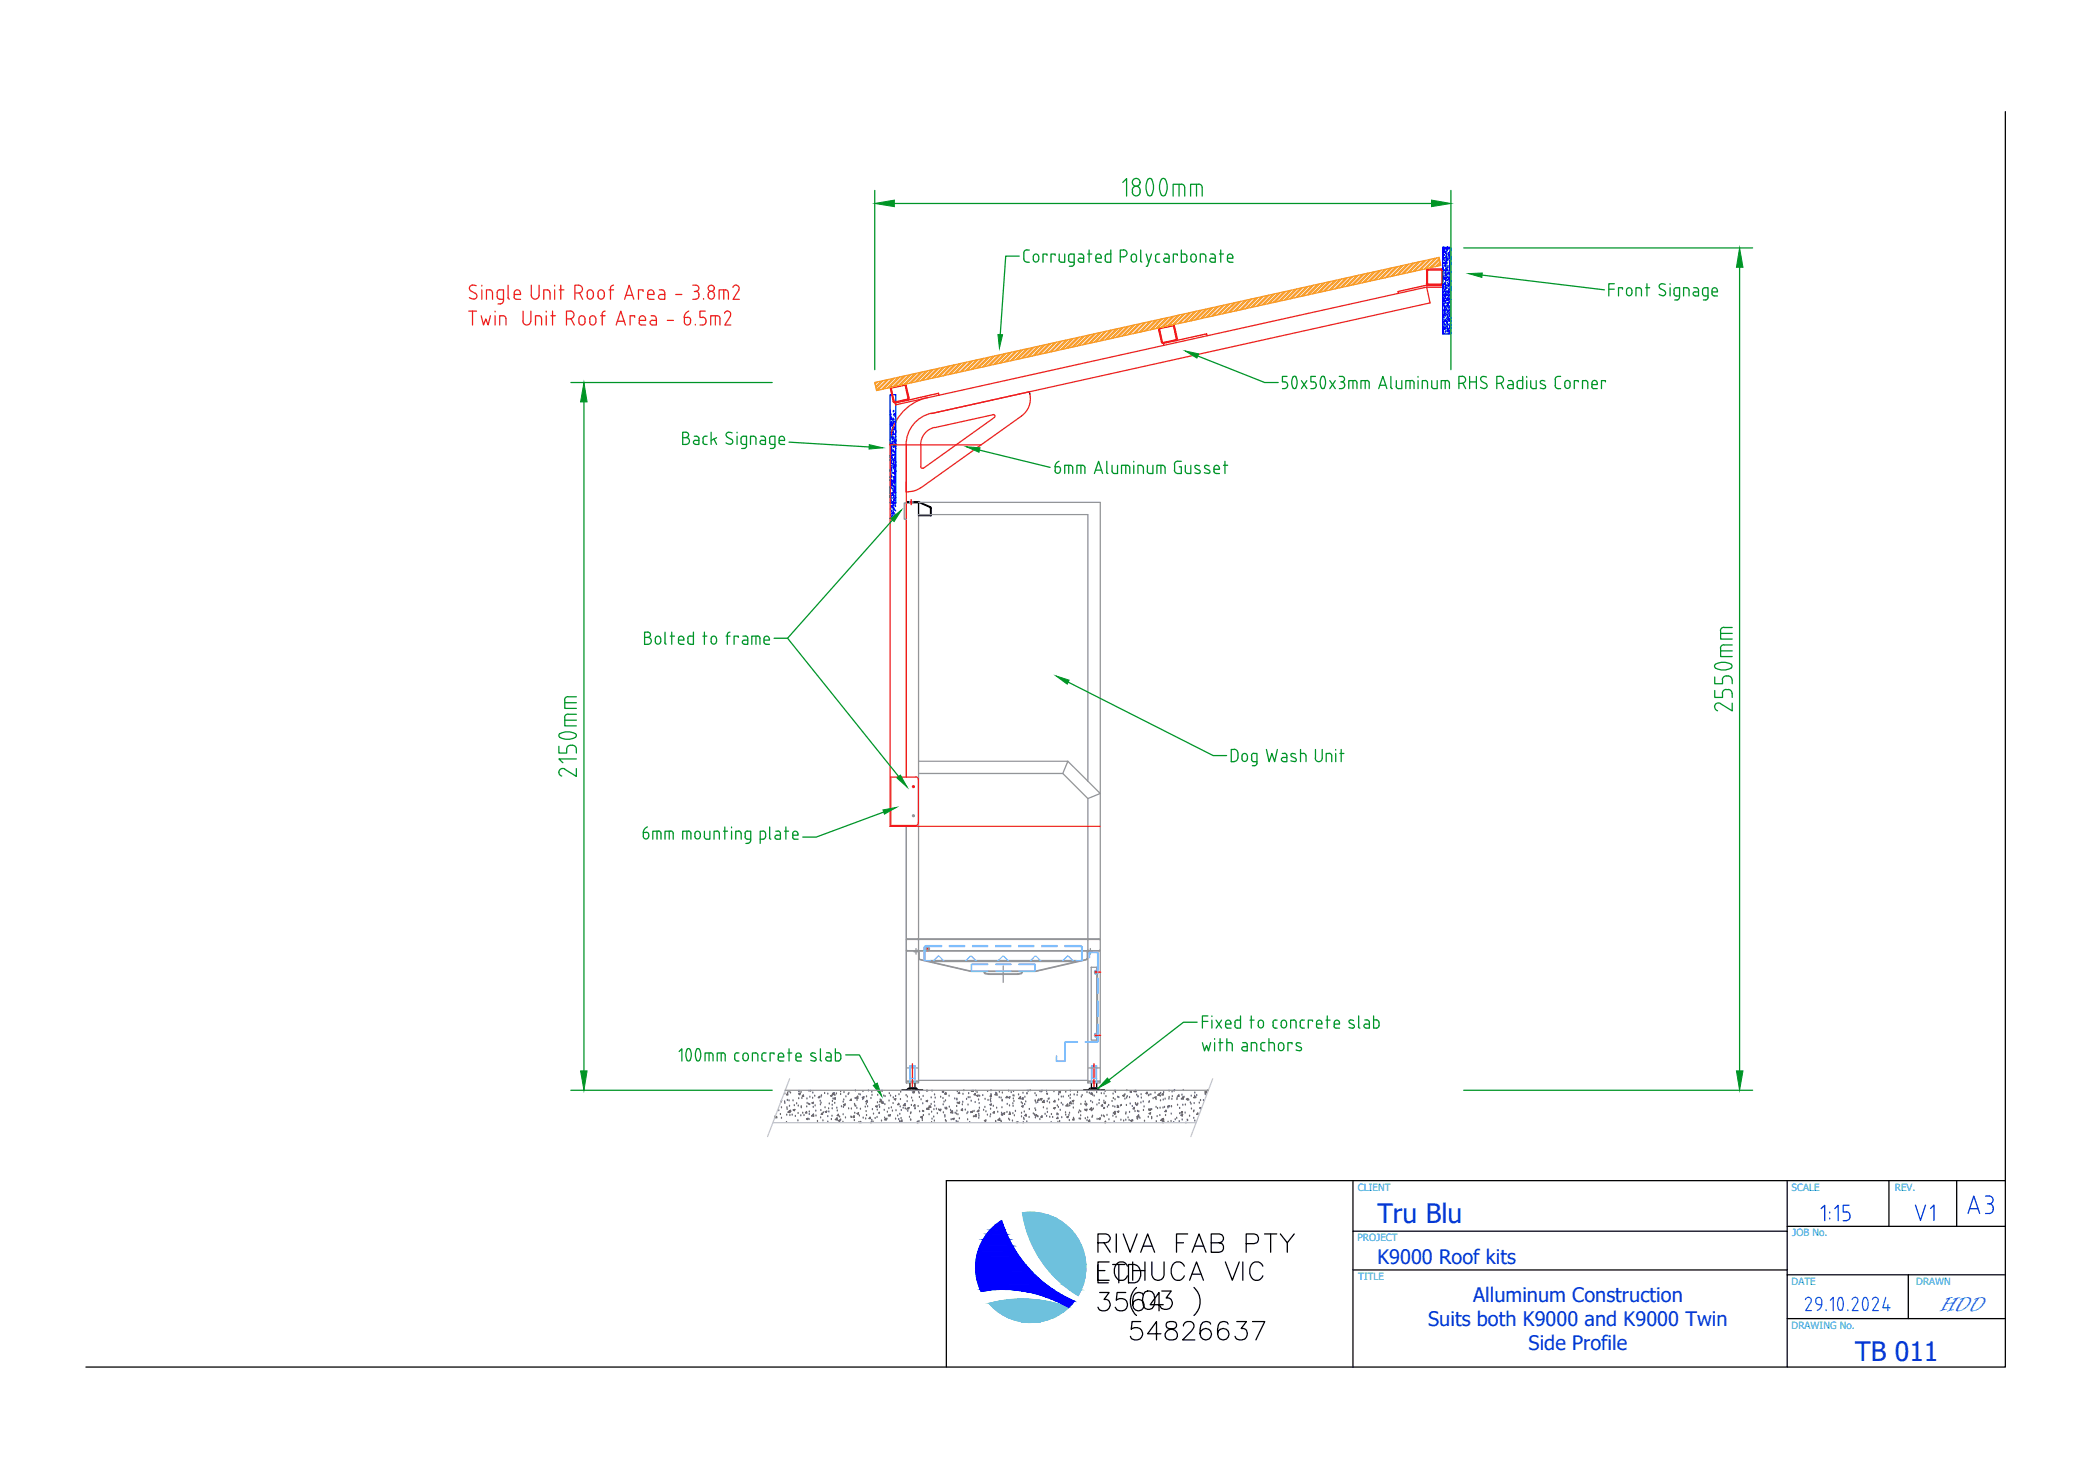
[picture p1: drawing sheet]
<svg xmlns="http://www.w3.org/2000/svg" width="420mm" height="297mm" viewBox="0 0 420 297" stroke-linecap="round" stroke-linejoin="round" font-family="sans-serif">
<defs><g id="words">
<text font-size="7.1" fill="#0037dd" x="394.8" y="245.2">A3</text>
<text font-size="6.6" fill="#0037dd" x="384.2" y="246.6">V1</text>
<g font-size="5.4" fill="#0037dd">
<text x="276.9" y="245.9">Tru Blu</text>
<text x="373" y="273.6">TB 011</text>
</g>
<text font-size="4.6" fill="#007fff" x="390.2" y="263.5">HDD</text>
<g font-size="4" fill="#0037dd">
<text x="276.9" y="254">K9000 Roof kits</text>
<text x="296.2" y="261.6">Alluminum Construction</text>
<text x="287.1" y="266.5">Suits both K9000 and K9000 Twin</text>
<text x="307.3" y="271.4">Side Profile</text>
</g>
<g font-size="2" fill="#00bfff">
<text x="273" y="239.3">CLIENT</text>
<text x="360.2" y="239.3">SCALE</text>
<text x="380.9" y="239.3">REV.</text>
<text x="272.9" y="249.3">PROJECT</text>
<text x="360.3" y="248.5">JOB No.</text>
<text x="273" y="257.3">TITLE</text>
<text x="360.2" y="258.3">DATE</text>
<text x="385.2" y="258.3">DRAWN</text>
<text x="360.2" y="267">DRAWING No.</text>
</g>
</g></defs>
<!-- layer: 0 -->
<g fill="none" stroke="#939598" stroke-width=".25">
<path d="M182.2 101h2.4v.1h-2.4zM182.2 101.1h-.4v3.3h.4M182.4 101h2M184.6 101h36.6v116.3h-2.5v-56.8M184.6 103.4h34.1v53.6M182.2 156.2v-55.1h2.5v116.2h-2.5v-51.4v51.7M184.7 155.4h29M184.7 153h30M214.7 153l6.5 6.5-2.5 1-5-5.1zM182.2 190.9l.2 .2M182.3 190.9l.1 .2M182.4 188.7l-.2 .2"/>
<path d="M182.4 188.8l-.1 .1M182.4 188.7h2l.2 .2M182.4 191.1h2.2M182.4 188.8h2M183.8 191.1v.2h.8M184 191.1v.2M184.2 190.6v1.2M184.3 191.1v.2M184.4 188.8l.1 .1M184.5 190.9l-2.1 .2M184.6 191.1l.1 .2M184.6 191.2l.1 .1"/>
<path d="M184.6 190.9l-.2 .2M184.7 191.1h34M184.7 188.7h34M184.7 188.8h34M184.7 191.3v1.3l.1 .2M184.8 191.3l.1 1.4M184.9 192.8l10.3 2.4M184.9 192.9l10.3 2.3M187.1 193h29.2v.3h-29.2zM195.1 195.2h.1M195.2 195.1h.1M195.2 195.2h13"/>
<path d="M197.8 195.2l.1 .3M197.8 195.2l.2 .1M197.9 195.5l.1 .2M198 195.5v.1M198 195.4v.1M198 195.7l.8 .1M198.1 195.6l.7 .1M198.8 195.8h5.8M198.8 195.7v.1M198.8 195.7h5.8M201.7 194.1v3.3M204.6 195.7v.1"/>
<path d="M205.3 195.6l-.7 .1M205.3 195.7l-.7 .1M205.4 195.5l-.1 .1M205.4 195.5l-.1 .2M205.6 195.2l-.1 .3M205.6 195.2l-.2 .3M208.2 195.1h-.1M208.2 195.2h-.1M218.5 192.8l-10.3 2.4M218.5 192.9l-10.3 2.3M218.5 192.6l-.1 .1M218.6 192.6l-.1 .2"/>
<path d="M218.7 190.9l.2 .2M218.8 191.2l-.1 1.5M218.8 190.9l.1 .2M218.9 188.7l-.2 .2M218.9 188.8l-.1 .1M218.9 188.7h2.1M218.9 191.1h2.1M218.9 188.8h2.1M219.1 191.1v.2M219.2 190.6v1.2M219.4 194.4h1.2v14.6h-1.2zM219.4 191.1v.2"/>
<path d="M219.6 191.1v.2h-.8M220.1 195.2h.4h-.4M220.1 195.6h.5M220.1 195.5h.4M220.5 194.4v14.6M220.5 195.2h.1M221 188.7l.1 .2M221 188.8l.1 .1M221 191.1l-2.4 .1v1.5M221.1 190.9l-.1 .2M157.8 219.1h85.1M182.2 217.3h2.5v.3h-2.5z"/>
<path d="M182.3 214.6h2.3M184.7 217.1h34M218.7 217.3h2.5v.3h-2.5zM218.8 214.6h2.3M220.1 208.2h.4M220.1 207.9h.4M220.5 207.8h.1M220.5 208.3h.1"/>
<circle cx="183.6" cy="163.9" r=".19"/>
<circle cx="186.5" cy="190.7" r=".4"/>
<circle cx="186.5" cy="190.7" r=".28"/>
</g>
<!-- layer: HIDDEN -->
<g fill="none" stroke="#7fbfff" stroke-width=".25">
<path d="M182.9 100.8v.2M183.5 100.8v.2M186 193h1.1M186.4 190.5a.2 .2 0 0 1 .3 .1 .2 .2 0 0 1-.2 .3 .2 .2 0 0 1-.2-.2M187.6 193l1-.8h.2l.9 .8M189.3 190h-3.2l-.2 .2-.1 .2v2.6h.2v-2.7l3.3-.1M190.8 190.2h3.1M190.8 190h3.1M194.1 193l1-.8h.2l1 .8M195.3 195.2h3.3M195.5 190.2h3.1M195.5 190h3.1"/>
<path d="M198.6 193.8h-3.3l-.1 1.4 .2-1.4h3.2M200.2 190.2h3M200.2 190h3M200.2 195.2h3M200.2 193.8h3M200.6 193l1-.8h.2l.9 .8M204.8 193.8h3.2l.1 1.4-.1-1.4h-3.2M204.8 190.2h3.1M204.8 190h3.1M204.8 195.2h3.2M207.1 193l1-.8h.2l1 .8M209.4 190.2h3.1"/>
<path d="M209.4 190h3.1M213.6 193l1-.8h.2l.9 .8M214.1 190l3.3 .1 .2 .2v2.7h-.2v-2.6l-.1-.2h-3.2M216.3 193h1.1M220.1 195.1v.6M220.2 195.2v-.2l.3 .1-.1 .6h-.2v-.2M220.2 195.2v.3M220.2 195.2h.2M220.2 195.5h.2M220.5 195.1v.6M220.6 195v-3.5h-1.5l-.2 .9 .1-1h1.6l.2 .1v3.5M220.6 196.6v3"/>
<path d="M220.6 195.6h.2M220.6 195.2h.2M220.8 196.6v3M182.9 214.2v3.4M182.9 216.7h1M183 214.2v2.5M183.9 214.2h-1h1M183.9 214.2h.1M183.9 214.2v2.5M183.9 214.2v3.4M216.6 209.3l-2.5 .1-.1 3.8h-1.5l-.2-.9v.9l1.7 .1 .2-.1v-3.7h2.4M219.4 216.7h1.1"/>
<path d="M219.4 214.2v3.4M219.5 214.2v2.5M220.1 207.8v.5M220.2 207.9v-.2h.3v.7h-.3v-.2M220.2 207.9v.3M220.2 207.9h.2M220.2 208.2h.2M220.3 214.2h-.9h1.1M220.3 214.2h.2M220.3 214.2v2.5M220.5 207.8v.5M220.5 214.2v3.4"/>
<path d="M220.6 205.8v3.5h-2.4M220.6 207.9h.2M220.6 201.2v3.1M220.6 208.3h.2M220.8 205.8l-.1 3.6-2.5 .1M220.8 201.2v3.1"/>
<circle cx="186.5" cy="190.7" r=".13"/>
</g>
<!-- layer: CENTERLINE -->
<path d="M183.2 100.4v1M186.1 190.7h.7M186.5 190.4v.7M220 195.4h1.3M183.4 213.8v5.4M219.9 213.8v5.4M220 208.1h1.3" fill="none" stroke="#f00" stroke-width=".25"/>
<!-- layer: 0 -->
<path d="M206.9 78.7l.2 .5M184.6 100.9h.1M184.7 101l2.3 1M184.7 100.8h-2.3v.2h2.3v2.6h2.4v-1.4M184.8 100.9l2.2 1M186.9 102l.1 .1M187 102l.1 .1M187 101.8l.2 .3M187.1 102.1v1.5h.1v-1.5" fill="none" stroke="#000" stroke-width=".25"/>
<!-- layer: OUTLINE_THICK -->
<g fill="none" stroke="#000" stroke-width=".25">
<path d="M181.4 219l4.1 .1zM182.2 219l.4-.3h1.6l.4 .3M182.9 217.6v1.1M183 218.7h.9M183.9 217.6v1.1M184.1 219h.5h-.3M217.9 219l4.1 .1zM218.8 219l.3-.3h1.7l.3 .3M219.4 217.6v1.1M219.5 218.7h.8M220.5 217.6v1.1M220.6 219h.5h-.3"/>
<path d="M220.7 249.8h1.6a1.01 1.01 0 0 0 .9-1.1l-.4-.5-.5-.2h-1.6v3.7M220.7 254.1v3.7h2.1M220.7 255.4h1.4M221.1 259.8h1.9l-1 1.4a1.15 1.15 0 0 1 1.2 1 1.15 1.15 0 0 1-1.1 1.2 1.04 1.04 0 0 1-1.4-.7M222 249.8l1.2 1.9M223 253.6h-2.3v3.7h2.3M223.7 254.1h2.4M224.4 248v3.7M224.9 254.1v3.7M225.8 248l1.4 3.7 1.4-3.7M226.3 259.8h-1.7l-.2 1.5a1.29 1.29 0 0 1 2 0 1.29 1.29 0 0 1-.3 2 1.29 1.29 0 0 1-1.9-.6M226.7 254.5a1.36 1.36 0 0 0-1.6-.9 1.36 1.36 0 0 0-1.1 1.4 1.74 1.74 0 0 0 1.8 2.3l.3-.2 .6-.7"/>
<path d="M226.9 254.1h1.2a1.97 1.97 0 0 1 1.3 1.9 1.97 1.97 0 0 1-1.3 1.8h-1.2zM227.7 255.4h2.5M227.7 253.6v3.7M228.5 258.7a3.8 3.8 0 0 0 0 5.7M229.3 251.7l1.4-3.7 1.4 3.7M229.8 250.4h1.8M230.2 253.6v3.7M230.2 259.6a1.24 1.24 0 0 1 1.8 .5 3 3 0 0 1-.4 2.9 1.17 1.17 0 0 1-1.7-.6 3.1 3.1 0 0 1 .3-2.8zM231.6 253.6v2.6a1.24 1.24 0 0 0 1.2 1.1 1.24 1.24 0 0 0 1.2-1.1v-2.6M233.6 259.5h1.9l-1.1 1.4a1.15 1.15 0 0 1 1.3 1 1.15 1.15 0 0 1-1.1 1.2 1.04 1.04 0 0 1-1.4-.7M236.5 249.8h1.4M238.1 254.5a1.36 1.36 0 0 0-1.6-.9 1.36 1.36 0 0 0-1 1.4 1.7 1.7 0 0 0 1.7 2.3l.3-.2 .6-.7"/>
<path d="M238.8 248h-2.3v3.7M239.1 257.3l1.4-3.7 1.4 3.7M239.6 251.7l1.4-3.7 1.4 3.7M239.6 256.1h1.8M240 258.7a3.8 3.8 0 0 1 0 5.7M240.2 250.4h1.7M243.5 249.8h1.6a.93 .93 0 0 0 .9-1.1l-.4-.5-.5-.2h-1.6v3.7h1.6a.95 .95 0 0 0 .9-1 .95 .95 0 0 0-.9-.9M246.3 253.6l1.4 3.7 1.4-3.7M249.9 253.6v3.7M250.5 249.9h1.6l.5-.1a1 1 0 0 0 .4-1.1 1 1 0 0 0-.9-.7h-1.6v3.7M253.9 254.5a1.36 1.36 0 0 0-1.6-.9 1.36 1.36 0 0 0-1.1 1.4 1.7 1.7 0 0 0 1.8 2.3l.3-.2 .6-.7M254.2 248h2.5"/>
<path d="M255.4 248v3.7M257.4 248l1.4 1.8 1.4-1.8M258.8 249.8v1.9M229.3 265.6h-1.7l-.2 1.6a1.32 1.32 0 0 1 1.9-.1 1.32 1.32 0 0 1 0 1.9 1.32 1.32 0 0 1-1.9-.1l-.2-.3M229.8 260.3a1.09 1.09 0 0 0-1-.6 1.09 1.09 0 0 0-.9 .7 2.63 2.63 0 0 0 .4 2.9 1.15 1.15 0 0 0 1.6-.6 1.15 1.15 0 0 0-.8-1.5 1.15 1.15 0 0 0-1.4 1M233.4 268.1h-2.7l1.8-2.5v3.7M233.8 262.2h-2.6l1.8-2.4v3.6M234.6 265.8a.75 .75 0 0 0 .4 1.2 1.6 1.6 0 0 1 1.7 1.1 .94 .94 0 0 1-.9 1.2h-.7a1.02 1.02 0 0 1-.9-.9 1.02 1.02 0 0 1 .6-1.1l1.2-.3a.75 .75 0 0 0 .3-1.2l-.5-.2zM237.9 266.5a.99 .99 0 0 1 .7-.9h.8a.89 .89 0 0 1 .5 1.4l-2.2 2.3h2.5M243.4 266.1a1.09 1.09 0 0 0-1.1-.5 1.09 1.09 0 0 0-.9 .7 2.63 2.63 0 0 0 .4 2.8 1.15 1.15 0 0 0 1.7-.5 1.15 1.15 0 0 0-.8-1.6 1.15 1.15 0 0 0-1.4 1.1M246.9 266.1a1.09 1.09 0 0 0-1-.5 1.09 1.09 0 0 0-1 .7 2.77 2.77 0 0 0 .4 2.8 1.15 1.15 0 0 0 1.7-.5 1.15 1.15 0 0 0-.8-1.6 1.15 1.15 0 0 0-1.4 1.1M248.6 265.6h2l-1.1 1.4a1.15 1.15 0 0 1 1.3 1.1 1.15 1.15 0 0 1-1.1 1.2 1.04 1.04 0 0 1-1.4-.7"/>
<path d="M251.8 265.6h2.5l-1.8 3.7"/>
</g>
<!-- layer: OUTLINE_THIN -->
<path d="M182.9 218.7h1M219.4 218.7h1.1" fill="none" stroke="#6edd6e" stroke-width=".25"/>
<!-- layer: 0 -->
<g fill="none" stroke="#ed1f24" stroke-width=".25">
<path d="M95 57.3l.7 .1M95 57.3a.61 .61 0 0 0-.6 .5 .61 .61 0 0 0 .3 .7l.9 .5M95.5 59a.65 .65 0 0 1 .2 .9 .65 .65 0 0 1-.9 .1l-.4-.2M96.9 57.3v.2M96.9 58.3v1.9M99 58.8l-.3-.5h-.9v1.9M99 58.8v1.4M100.5 58.3l-.5 .2-.1 .3 .1 1.1 .5 .2M100.5 58.3h.7v2.2M102.1 59.8l.3 .3M102.2 57.3v2.5M103.3 59.7l.3 .4 1 .1"/>
<path d="M103.4 58.9v.8M103.4 58.9a.61 .61 0 0 1 .6-.6 .61 .61 0 0 1 .6 .6M104.6 58.9v.3h-1.2M106.8 57.3v2a.78 .78 0 0 0 .8 .8 .78 .78 0 0 0 .8-.8v-2M110.5 58.8l-.2-.5h-1v1.9M110.6 58.8v1.4M111.5 57.3v.2M111.5 58.3v1.9M112.4 58.3h1M112.7 57.3v2.9M115.6 58.9h.7M116.3 57.3a.78 .78 0 0 1 .8 .8 .78 .78 0 0 1-.8 .8"/>
<path d="M116.3 57.3h-.7v2.9M116.5 58.9l.6 1.3M118 58.9a.61 .61 0 0 1 .6-.6 .61 .61 0 0 1 .7 .6M118 59.5a.61 .61 0 0 0 .6 .6 .61 .61 0 0 0 .7-.6M118.1 58.9v.6M119.3 58.9v.6M120.2 58.9v.6a.61 .61 0 0 0 .6 .6 .61 .61 0 0 0 .7-.6v-.6M120.2 58.9a.61 .61 0 0 1 .6-.6 .61 .61 0 0 1 .7 .6M122.4 58.3h1M123.3 57.3a.61 .61 0 0 0-.6 .6v2.3M125.8 59.4h1.3M129.3 58.6v-.3h-.9v1.9"/>
<path d="M130.2 59.7l.2 .4 1.1 .1M130.2 58.9v.8M130.2 58.9a.61 .61 0 0 1 .6-.6 .61 .61 0 0 1 .6 .6M131.5 58.9v.3h-1.3M132.5 58.3h.8l.3 .5M133.6 58.8v1.4h-.7a.49 .49 0 0 1-.5-.5 .49 .49 0 0 1 .5-.5h.7M135.8 59.2h1.3M139.3 57.3h.6M139.6 58.6h.3M139.9 57.3a.61 .61 0 0 1 .6 .6 .61 .61 0 0 1-.6 .6 .61 .61 0 0 1 .6 .7M140.5 59.2a.71 .71 0 0 1-.6 .9M141.4 60v.2"/>
<path d="M142.4 59.2a.61 .61 0 0 1 .6-.7 .61 .61 0 0 1 .6 .7M142.4 59.2a.64 .64 0 0 0 .4 .9 .64 .64 0 0 0 .8-.6M143.6 59.2v.3M145.5 58.3v1.9M145.9 58.3h.2l.3 .5M145.9 58.3h-1.3v1.9M146.4 58.8v1.4M147.3 57.8a.63 .63 0 0 1 .9-.4 .63 .63 0 0 1 .3 .9M148.5 58.3l-1.1 1.9h1.2M289.9 54.4v2.6M94.2 62.5h1.6M95 62.5v2.8"/>
<path d="M96.7 63.5l.5 1.8 .5-1.2 .4 1.2 .5-1.8M99.5 62.5v.2M99.5 63.5v1.8M100.5 60.2h.7M101.2 60.5l-.3 .5-.8 .1M101.7 64l-.3-.5h-.9v1.8M101.7 64v1.3M105.1 64.5a.78 .78 0 0 0 .8 .8 .78 .78 0 0 0 .8-.8M105.2 62.5v2.1M106.7 62.5v2.1M108.8 64l-.2-.5h-.9v1.8M108.9 64v1.3"/>
<path d="M109.8 62.5v.2M109.8 63.5v1.8M110.7 63.5h1M111.1 62.5v2.8M113.9 64.1h.7M114.6 62.5a.78 .78 0 0 1 .8 .8 .78 .78 0 0 1-.8 .8M114.6 62.5h-.7v2.8M114.8 64.1l.6 1.2M116.4 64.7a.61 .61 0 0 0 .6 .6 .61 .61 0 0 0 .6-.6M116.4 64.7v-.6a.61 .61 0 0 1 .6-.6 .61 .61 0 0 1 .6 .6v.6M118.5 64.1a.61 .61 0 0 1 .6-.6 .61 .61 0 0 1 .7 .6M118.5 64.7a.61 .61 0 0 0 .6 .6 .61 .61 0 0 0 .7-.6"/>
<path d="M118.6 64.1v.6M119.8 64.1v.6M120.7 63.5h1M121.1 63.2v2.1M121.6 62.5a.61 .61 0 0 0-.6 .6M123.9 65.3l.9-2.8 .9 2.8M124.1 64.6h1.4M125.6 60.2l.9-2.9 .9 2.9M127.6 63.8v-.3h-.9v1.8M128.5 64.8l.2 .5h.3M129 65.3h.8M129.8 64.1a.61 .61 0 0 0-.7-.6 .61 .61 0 0 0-.6 .6v.8"/>
<path d="M129.8 64.1v.3h-1.3M130.9 63.5h.5M131.2 64.4h.8M131.4 63.5h.2l.3 .5M132 64v1.3h-.8a.49 .49 0 0 1-.5-.5 .49 .49 0 0 1 .5-.5M134.2 64.4h1.2M137.6 64.7a.61 .61 0 0 0 .6 .6 .61 .61 0 0 0 .6-.6M138.5 62.5a1.42 1.42 0 0 0-1 1.3M138.8 64.4v.3M138.8 64.4v-.3l-.3-.3h-.9v.9M139.3 60.2h.6M139.8 65.2v.1"/>
<path d="M140.7 65.3h.6M141.3 63.8a.61 .61 0 0 1 .6 .6M141.8 62.5h-1.1v1.3h.6M141.9 64.7a.61 .61 0 0 1-.6 .6M141.9 64.4v.3M143.8 63.5v1.8M144.2 63.5l.5 .2v.3M144.2 63.5h-1.3v1.8M144.7 64v1.3M146.3 62.5l.5 .3v.7M146.3 62.5h-.3l-.3 .5M146.9 63.5l-1.2 1.8h1.2"/>
<path d="M186.5 79.9a9.8 9.8 0 0 0-7.6 9.5M206.9 78.7l-19.6 4.4 100.2-22.2-.7-3.2-106.8 23.7M207 79.2a4.2 4.2 0 0 1-1.6 4.4M178.9 89.4v76.7h42.3M178.9 89.4h18.3M182.2 89.4v66.8M182.2 98.8h.5M185.1 93.8a.32 .32 0 0 0 .5 .2M185.1 98l-1.4 .7-1.1 .1M187.3 83a6.5 6.5 0 0 0-5.1 6.4M187.9 85.9a3.6 3.6 0 0 0-2.8 3.5v4.4M199.6 83.3l.4 .2-.1 .4-14.3 10.2"/>
<path d="M199.6 83.4l-11.7 2.5M205.4 83.6l-20.3 14.4M184.1 156.1l.4 .3 .1 .3-.1 8.9-.4 .3h-5v-9.7h5"/>
<circle cx="143" cy="57.9" r=".61"/>
<circle cx="183.6" cy="158.1" r=".19"/>
</g>
<g fill="none" stroke="#f00" stroke-width=".25">
<path d="M286.8 57l.3 .3M286.8 54.4v2.6M286.8 57.7h3.2M286.9 57l.2 .1M287 54.4v2.6M287.1 54.2l-.2 .2M287.1 54.1l-.3 .3M287.1 54.1h2.6M287.1 54.3h2.6M287.1 57.1h2.6M289.7 54.1l.3 .3M289.7 54.2l.2 .2"/>
<path d="M289.9 57l-.2 .1M290 57l-.3 .3M290 57.3h-3.2l-5.7 1.3v.4M179 78.2l.6 2.5M179.2 78.1l.5 2.6 .2 .1M179.2 77.8l-.2 .4M179.2 77.8l2.7-.6 .3 .3 .6 2.5M179.3 77.9l-.1 .2M181.8 77.4l.2 .1 .5 2.7-2.6 .6M181.8 77.4l-2.5 .6M188.8 79.4l-.1-.4-8.7 2v.4M232.9 66.3l.6 2.5"/>
<path d="M233.1 66.2l.6 2.5M233.2 65.8l-.3 .4M233.2 66l-.1 .2M233.5 68.8l.4 .2M233.6 68.7l.2 .1M235.7 65.5l.2 .1 .6 2.5-.1 .2M235.8 65.5l-2.6 .5M236.1 65.5l-.4-.2-2.5 .6M236.1 65.5l.6 2.6M236.4 68.3l-2.6 .5M236.4 68.5l-2.5 .5 .1 .4M236.6 68.1l-.2 .3"/>
<path d="M242.7 67.5l-.1-.4-6.2 1.4M179.5 80.7l.4 .2M182.7 80l-.2 .4"/>
</g>
<g fill="none" stroke="#00f" stroke-width=".25">
<path d="M290 51.7h.1M290 49.8h1.7v17.3h-1.7zM290 52.7v.1M290 57.9v.1M290.1 56.5h.1M290.1 50.9h.1M290.1 50.4h.1M290.1 51.3h.1M290.1 50.8h.1M290.1 54.2h.1M290.1 50.3h.1M290.1 49.8h.1"/>
<path d="M290.1 59.4h.1M290.1 57.7h.1M290.1 55.8h.1M290.1 54.1h.1M290.1 52.2h.1M290.1 50.5h.1M290.1 52h.1M290.1 56h.1M290.1 51.6l-.1 .1zM290.2 54h.1M290.2 57.9h.1M290.2 53h.1"/>
<path d="M290.2 50.7h.1M290.2 58h.1M290.2 57.5h.1M290.2 58.8h.1M290.2 49.8h.1M290.2 54.3h.1M290.2 51.4h.1M290.2 55.7h.1M290.2 54.3l-.1 .1zM290.2 57.1l.1-.1zM290.3 55.5h.1M290.3 54.9h.1"/>
<path d="M290.3 51.9l.1-.1zM290.3 53.5h.1M290.3 56.9h.1zM290.4 58.5h.1M290.4 52.9h.1M290.4 52.4h.1M290.4 59.4h.1M290.4 54.4h.1M290.4 50.6h.1M290.4 50.3h.1M290.4 51.3h.1M290.4 55.9v.2l-.1-.1z"/>
<path d="M290.4 56h.1M290.4 49.8h.1M290.4 57.2h.1M290.4 58.2l.1-.1zM290.5 59.5h.1M290.5 59.6h.1M290.5 59.2h.1M290.5 50h.1M290.5 52.9l.1-.1zM290.6 59.5h.1M290.5 57.7l.1-.1v.1zM290.5 53.4h.1"/>
<path d="M290.5 58.7h.1M290.5 58.3h.1M290.5 57.8h.1M290.5 55.9h.1M290.5 55h.1M290.6 53.2h.1M290.6 57.5h.1M290.6 57h.1M290.6 50.8h.1M290.6 57.3h.1M290.6 56.8h.1M290.6 59h.1"/>
<path d="M290.6 57.2h.1M290.6 55.4h.1M290.6 53.6h.1M290.6 56.3h.1M290.6 55.9h.1M290.6 59.9h.1M290.6 51.8h.1M290.6 50h.1M290.7 54.9h.1M290.7 54.4h.1M290.7 58.1h.1M290.7 54.6h.1"/>
<path d="M290.7 52.7h.1M290.7 51h.1M290.7 58.7h.1M290.7 55.9l.1-.1zM290.7 52.4h.1M290.7 54h.1M290.7 53.5h.1M290.7 53h.1M290.7 56.5h.1M290.7 51.5h.1M290.7 50.6h.1M290.7 59.1v.2z"/>
<path d="M290.7 58h.1M290.7 51.9h.1M290.7 52.6h.1M290.7 52.1h.1M290.7 57.4h.1M290.7 53.9l.1 .1zM290.8 51.6h.1M290.8 51.1h.1M290.8 54.3h.1M290.8 59.2v.1h-.1zM290.8 55.4h.1M290.8 50.7h.1"/>
<path d="M290.8 50.2h.1M290.9 58.5h.1M290.9 59.5h.1M290.9 59h.1M290.9 52.8h.1M290.9 52.1h.1M290.9 55.1l.1-.1zM291 52.2h.1M290.9 49.8h.1M290.9 59.3h.1M290.9 57.5h.1M290.9 55.7h.1"/>
<path d="M290.9 58h.1M290.9 53h.1M291 56.9h.1M291 56.4h.1M291 50.3h.1M291 53.9h.1M291 52.1h.1M291 58.9h.1M291 49.9h.1M291 49.8h.1M291 54.4h.1M291 55.8h.1"/>
<path d="M291 60h.1M291 53.8h.1M291.1 54.8h.1M291.1 49.8h.1M291.1 57.4h.1M291.1 51.8h.1M291.1 54.5h.1M291.1 53.6h.1M291.1 51.3h.1M291.1 59.4h.1M291.1 56h.1M291.2 54.9h.1"/>
<path d="M291.2 51.4h.1M291.2 50.8h.1M291.2 57.5l.1-.1zM291.2 59.6h.1M291.2 59.1h.1M291.2 57.2h.1M291.2 51.2l.1 .1zM291.3 58.9h.1M291.3 58.4h.1M291.3 52.3h.1M291.3 58.6h.1M291.3 58.2h.1"/>
<path d="M291.3 57.7h.1M291.3 50.1h.1M291.3 51.4l.1-.1zM291.3 56.3h.1M291.3 57.2h.1M291.3 56.7h.1M291.3 56h.1M291.3 55h.1M291.3 51.9h.1zM291.3 55.8h.1M291.3 55.3h.1M291.4 59.4h.1"/>
<path d="M291.4 53.8h.1M291.4 54.8h.1M291.4 54.4h.1M291.4 52.8h.1M291.4 53.8v.1M291.4 53.3h.1M291.4 53.9h.1M291.4 53.4h.1M291.4 53h.1M291.4 58.8h.1M291.4 57.1h.1M291.4 55.2h.1"/>
<path d="M291.4 53.5h.1M291.4 51.6h.1M291.4 49.9h.1M291.4 58.7h.1M291.4 50.6h.1M291.5 56.9h.1M291.5 51.2h.1M291.5 52.5h.1M291.5 52h.1M291.5 59.8h.1M291.5 58h.1M291.5 56.2h.1"/>
<path d="M291.5 54.4h.1M291.5 52.6h.1M291.5 56.5h.1M291.5 51.6h.1M291.5 58.3v-.1zM291.5 50.7h.1M291.5 51.5h.1M291.5 51.1h.1M291.5 50.6h.1M291.5 50.8h.1M291.5 57.4h.1M291.5 53l.1-.1z"/>
<path d="M291.5 56.5l.1-.1zM291.5 54.3h.1M291.5 50.1h.1M291.5 52.9l.1 .2-.1-.1zM291.5 50.2l.2-.1zM291.6 58.4h.1M291.6 57.9h.1M291.6 51.7h.1M291.6 52.1h.1M291.6 54.7h.1M291.7 53h.1M178.9 79.3h1.2v21.8h-1.2z"/>
<path d="M290 61.3h.1M290 66.5h.1M290 65.4v.1M290.1 62.7h.1M290.1 66.6h.1M290.1 64.9h.1M290.1 63h.1M290.1 60.1h.1M290.1 64.2h-.1M290.1 66.2h.1M290.1 60.6h.1M290.1 61.3h.1"/>
<path d="M290.1 66h.1M290.1 66.8l.1 .1zM290.2 60.1h.1M290.2 67.1h.1M290.2 60.5h.1M290.2 63.7h.1M290.2 63.8h.1M290.2 66.8h.1M290.2 66.3h.1M290.2 65.8h.1M290.2 64.7h.1M290.3 61.1h.1"/>
<path d="M290.3 65.3h.1M290.3 64.9h.1M290.3 61.6h.1M290.3 62.3h.1M290.3 63.2h.1zM290.3 65.2h.1M290.3 64.4h.1M290.3 63.9h.1M290.3 63.4h.1M290.4 64.6h.1M290.4 62.9h.1M290.4 62.5h.1"/>
<path d="M290.4 60.3h.1M290.4 62.6h.1M290.4 62h.1M290.4 61.6h.1M290.4 66.2h.1M290.4 65.3h.1M290.4 62.1h.1M290.4 61.1h.1M290.4 60.6h.1M290.4 60.1h.1M290.4 65.8h.2zM290.5 65.7h.1"/>
<path d="M290.5 60h.1M290.5 63.1h.1M290.5 63.3l-.1 .1zM290.6 63.1h.1M290.6 66.2h.1M290.6 64.4h.1M290.6 62.6h.1M290.6 60.8h.1M290.6 61.8h.1M290.6 60.9h.1M290.6 65.3h.1M290.6 63.5h.1"/>
<path d="M290.6 61.7h.1M290.6 66.8h.1M290.6 64.5l.1-.1zM290.7 66.7h.1M290.7 60.5h.1M290.7 62.1h.1M290.7 64.6h.1M290.7 64.1h.1M290.7 62.4h.1M290.8 62.1h.1M290.8 61.6h.1M290.8 63.3h.1"/>
<path d="M290.8 64.8h.1zM290.8 60.2h.1M290.8 60.3l.1-.1zM290.9 65.1h.1M290.9 66h.1M290.9 65.5h.1M290.9 60.9l.1-.1zM290.9 66.5h.1M290.9 64.7h.1M290.9 62.9h.1M290.9 61.1h.1M291 62.5h.1"/>
<path d="M291 66.6h.1M291 66.2h.1M291 65.7h.1M291 63.8h.1M291 65.2h.1M291 64.8h.1M291.1 61.1h.1M291 66.1h.1M291 64.3h.1M291 63.3h.1M291 61.6h.1M291 61.4l.1-.1z"/>
<path d="M291.1 64.1h.1M291.1 63.5h.1M291.1 62.9h.1M291.1 62.4h.1M291.1 66.5l-.1 .1zM291.1 61.9h.1M291.1 61h.1M291.1 60.4h.1M291.1 63.8h.2zM291.2 67.1h.1M291.2 61.5h.1M291.2 61h.1"/>
<path d="M291.2 60.5h.1M291.2 60h.1M291.2 66.3h.1M291.2 65.3h.1M291.2 62.4v.1h-.1zM291.3 64.6h.1M291.3 63.1h.1M291.3 64.1l.1-.1v.2zM291.3 62.4h.1M291.3 66.4h.1zM291.3 62h.1M291.3 66.8h.1"/>
<path d="M291.3 61.8h.1M291.3 60.9h.1M291.4 60.1h.1M291.4 66h.1M291.4 65.5h.1M291.4 64.2h.1M291.4 62.4h.1M291.4 60.7h.1M291.4 64.6h.1M291.4 65.7h.1v.1zM291.5 63.5h.1M291.5 63h.1"/>
<path d="M291.5 67h.1M291.5 65.2h.1M291.5 63.4h.1M291.5 61.6h.1M291.5 62.4h.1M291.5 63.4l-.1 .1zM291.6 62.7h.1M291.5 66.5h.1M291.5 60.9h.1M291.5 60.4h.1M291.5 63.3h.1M291.6 60.2h.1"/>
<path d="M291.6 64h.1M291.6 66.1h.1M291.6 64.6h.1M291.6 65.4h.1M291.7 67h.1M178.9 91.6h.1M178.9 99.8h.1M178.9 94.7h.1M178.9 88.5h.1M178.9 82.9h.1M178.9 96.6h.1M178.9 95.9l.1-.1 .1 .2"/>
<path d="M178.9 96h.2M179 98.3h.1M179 98.8h.1M179 99.3h.1M179 92.6h.1M179 88.5h.1M179 83.6h.1M179 82.6h.1M179.1 85.3h.1M179 97.4h.1M179 97.9h.1M179 98.2h.1"/>
<path d="M179 92.1h.1M179 85.9h.1M179 94.4h.1M179 89.5h.1M179 84.2l.1-.1zM179 94.6h.1M179 99.8l-.1 .1zM179 83.1l.1 .2h-.2zM179 97.8l-.1 .1M179.1 96h.1M179.1 96.5h.1M179.1 96.9h.1"/>
<path d="M179.1 95.6h.1M179.1 90h.1M179.1 95.3h.1M179.1 86.3h.1M179.1 89.3h.1M179.1 95h.1M179.1 95.5h.1M179.1 89.5h.1M179.1 83.4h.1M179.1 98.3h.1M179.1 94.7h.1M179.1 92.2h.1"/>
<path d="M179.1 84.9l.1-.1zM179.1 97.6l.1-.1zM179.1 87.9h.1zM179.2 94.2h.1M179.2 93.6h.1M179.2 94.1h.1M179.2 94.6h.1M179.2 99.7h.1M179.2 99.2h.1M179.2 93.1h.1M179.2 87.5h.1M179.2 87h.1"/>
<path d="M179.2 92.9h.1M179.2 91.1h.1M179.2 89.3h.1M179.2 85.7h.1M179.2 83.9h.1M179.2 98.1h.1M179.2 84.1h.1M179.2 92.7h.1M179.2 90h.1M179.2 85h.1M179.2 90.5l.1-.1zM179.2 91.3h.1"/>
<path d="M179.2 91.7h.1M179.2 92.2h.1M179.2 97.2h.1M179.2 96.6h.1M179.2 90.5h.1M179.2 84.9h.1M179.2 84.4h.1M179.2 95.9h.1M179.2 90.9h.1M179.2 85.2l.1-.1zM179.2 95.6h.1M179.2 96.9l.2-.1z"/>
<path d="M179.3 90.3h.1M179.3 90.8h.1M179.3 94.6h.1M179.3 96.8h.1M179.3 87.8h.1M179.3 90.6h.1zM179.3 88.9h.1M179.3 89.4h.1M179.3 89.8h.1M179.3 94.1h.1M179.3 88h.1M179.3 93.7h.1"/>
<path d="M179.4 84.2h.1M179.4 88h.1M179.4 88.4h.1M179.4 97.7h.1M179.4 92h.1M179.4 99.6h.1M179.4 86.5h.1M179.4 85.6h.1M179.4 87h.1M179.4 87.5h.1M179.4 91.5h.1M179.4 85.4h.1"/>
<path d="M179.4 92.4h.1M179.4 99.1v.1h-.1zM179.5 99.4h.1M179.4 86.4l.1 .1h-.2zM179.5 85.6h.1M179.5 86.1h.1M179.5 86.5h.1M179.5 95.1h.1M179.5 89.5h.1M179.5 88.9h.1M179.5 98.3h.1M179.5 97.4h.1"/>
<path d="M179.5 96.7l-.1 .1zM179.5 93.2h.1M179.5 84.6h.1M179.5 85.1h.1M179.5 89.3h.1M179.5 86.2h.1M179.5 91.4l-.1 .1zM179.5 88.1l.1-.1v.1zM179.6 86.9h.1M179.5 84.2h.1M179.5 99.1h.1M179.5 98.6h.1"/>
<path d="M179.5 92.5h.1M179.5 86.9h.1M179.5 86.4h.1M179.5 95.2h.1M179.6 82.8h.1M179.6 96.6h.1M179.6 93h.1M179.6 88h.1M179.6 87.1h.1M179.6 96.1h.1M179.6 90h.1M179.6 84.3h.1"/>
<path d="M179.6 99.6h.1M179.6 97.8h.1M179.6 96h.1M179.6 94.2h.1M179.6 92.4h.1M179.6 90.6h.1M179.6 88.8h.1M179.6 87h.1M179.6 85.2h.1M179.6 98.8h.1M179.6 93.9h.1M179.6 87.3l.1-.1z"/>
<path d="M179.6 97.7h.1M179.6 89.5h.1zM179.7 95.8h.1M179.7 99.7h.1M179.7 94h.1M179.7 98.8h.1M179.7 96.9h.1M179.7 95.2h.1M179.7 93.3h.1M179.7 91.6h.1M179.7 90.8h.1M179.7 84.9h.1"/>
<path d="M179.7 92.5h.1M179.7 83.2h.1M179.7 98.7h.1M179.7 99.2h.1M179.7 93.5h.1M179.7 87.4h.1M179.7 89.7h.1M179.7 88h.1M179.7 86.2h.1M179.7 84.4h.1M179.7 96.6h.1M179.7 82.7h.1"/>
<path d="M179.7 89.7l.1-.1v.1zM179.7 97.7h.1M179.7 98.3h.1M179.7 97.1h.1M179.7 91.5h.1M179.7 91h.1M179.7 88.6h.1M179.7 83.6h.1M179.8 98.8h.1M179.7 98.5l.2-.1zM179.8 96.4h.1M179.8 96.8h.1"/>
<path d="M179.8 97.3h.1M179.8 84.8h.1M179.8 94.4h.1M179.8 89.5h.1M179.9 93.6h.1M179.9 92.2h.1M179.8 88.4h.1M179.8 95.4h.1M179.8 95.9h.1M179.8 94.5h.1M179.8 88.9h.1M179.8 95.3h.1"/>
<path d="M179.8 86.4h.1M179.9 85.9h.1M179.9 94h.1M179.9 94.4h.1M179.9 95h.1M179.9 98.6h.1M179.9 83.1h.1M179.9 93h.1M179.9 93.5h.1M179.9 98.1h.1M179.9 91.9h.1M179.9 86.4h.1"/>
<path d="M180 91.6h.1M180 92.1h.1M180 92.6h.1M180 96.1h.1M180 99.9h.1M180 98.1h.1M180 96.3h.1M180 94.5h.1M180 92.7h.1M180 90.9h.1M180 89.1h.1M180 87.3h.1"/>
<path d="M180 85.5h.1M180 90h.1M180 85h.1M180 100v-.1zM180 88.5h.1zM180 94.7h.1M180 90.7h.1M180 91.1h.1M180 95.5h.1M180 89.4h.1M180 83.8h.1M180 83.3h.1"/>
<path d="M180 83.7h.1M180 96.8h.1M180 95.9h.1M180 91.2l-.1 .2zM180 89.3h.1M180 89.7h.1M180 90.2h.1M180 99.1h.1M180 93.5h.1M180 93h.1M180 87.8h.1M180.1 88.8h.1"/>
<path d="M180.1 86.8h.1M180.1 93.7h.1M180.1 89.4v.1M180.1 94.7h-.1zM180.1 92.9l-.1 .1M178.9 104.2h.1M178.9 104.1v.1M179 102.5h.1M179.1 102.3h.1M179.1 101.8h.1M179.1 100.3h.1M179.1 100.5l.1 .1z"/>
<path d="M179.1 103.6h.1M179.1 101.9h.1M179.1 100h.1M179.1 101.2h.1M179.2 104h.1M179.2 100.9h.1M179.2 102.8h.1M179.3 103.1h.1M179.3 102.7h.1M179.3 101.8h.1M179.3 100.2h.1M179.3 102l.1-.1z"/>
<path d="M179.4 104.3h.1M179.4 103.8h.1M179.5 101.7h.1M179.5 101.2h.1M179.5 104.1h.1M179.5 103.3h.1M179.5 100.8l.1-.1v.1zM179.5 103.9h.1M179.5 103.4h.1M179.5 103.1l.1-.1zM179.6 103h.1M179.6 102.5h.1"/>
<path d="M179.6 102h.1M179.6 103.2h.1M179.6 101h.1M179.7 102.1h.1M179.6 102.2h.1M179.6 101.6h.1M179.6 101.1h.1M179.6 101.4h.1M179.7 100.1h.1M179.7 100.6h.1M179.7 104.1h.1M179.7 102.4h.1"/>
<path d="M179.7 102.4l.1-.1zM179.7 103.7h.1M179.7 103.2h.1M179.7 102.5h.1M179.8 101.2h.1M179.8 100.7h.1M179.8 100.3h.1M179.9 101.2h.1M179.9 103.5h.1M179.9 104.2h.1M180 101h.1M180 101.6h.1"/>
<path d="M180 101.7h.1M180 104h.1M180 103.9v.2h-.1zM180 102.7h.1M180 101.8h.1M180.1 103.7h.1"/>
</g>
<g fill="none" stroke="#f8991e" stroke-width=".25">
<path d="M252.5 59.9l-2.2 2.2M252.9 59.8l-2.2 2.2M253.6 59.6l-2.1 2.2M254 59.6l-2.2 2.1M254.7 59.4l-2.1 2.2M255.1 59.4l-2.2 2.1M255.9 59.2l-2.2 2.1M256.2 59.1l-2.1 2.1M257 58.9l-2.2 2.1M257.3 58.8l-2.1 2.2M258.1 58.7l-2.2 2.1M258.5 58.6l-2.2 2.1"/>
<path d="M259.2 58.4l-2.1 2.1M259.6 58.3l-2.1 2.2M260.4 58.2l-2.2 2.1M260.7 58.1l-2.1 2.1M261.5 57.9l-2.2 2.2M261.8 57.8l-2.1 2.2M262.6 57.7l-2.1 2.1M263 57.6l-2.2 2.1M263.7 57.4l-2.1 2.2M264.1 57.3l-2.1 2.2M264.8 57.2l-2.1 2.1M265.2 57.1l-2.1 2.1"/>
<path d="M266 56.9l-2.2 2.2M266.4 56.9l-2.2 2.1M267.1 56.7l-2.1 2.1M267.5 56.6l-2.2 2.1M268.2 56.4l-2.1 2.1M268.6 56.3l-2.2 2.2M269.3 56.2l-2.1 2.1M269.7 56.1l-2.1 2.1M270.5 55.9l-2.1 2.2M270.8 55.8l-2.1 2.2M271.6 55.7l-2.1 2.1M271.9 55.6l-2.1 2.1"/>
<path d="M272.7 55.4l-2.1 2.2M273.1 55.3l-2.1 2.2M273.9 55.2l-2.2 2.1M274.2 55.1l-2.1 2.1M275 54.9l-2.2 2.2M275.3 54.9l-2.1 2.1M276.1 54.7l-2.2 2.1M276.5 54.6l-2.2 2.1M277.2 54.4l-2.1 2.2M277.6 54.4l-2.1 2.1M278.3 54.2l-2.1 2.1M278.7 54.1l-2.1 2.1"/>
<path d="M279.5 53.9l-2.2 2.1M279.8 53.8l-2.1 2.2M280.6 53.7l-2.1 2.1M281 53.6l-2.2 2.2M281.7 53.4l-2.1 2.2M282.1 53.3l-2.1 2.2M282.8 53.2l-2.1 2.1M283.2 53.1l-2.1 2.1M284 52.9l-2.2 2.2M284.4 52.8l-2.2 2.2M285.1 52.7l-2.1 2.1M285.5 52.6l-2.2 2.1"/>
<path d="M286.2 52.5l-2.1 2.1M286.6 52.4l-2.2 2.1M287.4 52.2l-2.2 2.1M287.7 52.1l-2.1 2.1M288.5 51.9l-2.2 2.2M288.8 51.9l-2.1 2.1M289.3 51.9l-1.9 1.9M289.4 52.2l-1.6 1.5M289.5 52.7l-.9 .9M289.6 52.9l-.6 .6M175.9 76.9l113.4-25.2 .3 1.6-113.4 25.2zM176 76.9l-.1 .1"/>
<path d="M176.4 76.8l-.5 .4M177.1 76.6l-1 1.1M177.5 76.5l-1.4 1.4M178.3 76.4l-2.1 2M178.6 76.3l-2.1 2.1M179.4 76.1l-2.2 2.2M179.7 76l-2.1 2.2M180.5 75.9l-2.1 2.1M180.9 75.8l-2.2 2.1M181.6 75.6l-2.1 2.2M182 75.5l-2.1 2.2M182.8 75.4l-2.2 2.1"/>
<path d="M183.1 75.3l-2.1 2.1M183.9 75.1l-2.2 2.2M184.2 75.1l-2.1 2.1M185 74.9l-2.2 2.1M185.4 74.8l-2.2 2.1M186.1 74.6l-2.1 2.2M186.5 74.5l-2.1 2.2M187.2 74.4l-2.1 2.1M187.6 74.3l-2.1 2.1M188.4 74.1l-2.2 2.1M188.7 74l-2.1 2.2M189.5 73.9l-2.1 2.1"/>
<path d="M189.9 73.8l-2.2 2.1M190.6 73.6l-2.1 2.2M191 73.5l-2.2 2.2M191.7 73.4l-2.1 2.1M192.1 73.3l-2.1 2.1M192.9 73.1l-2.2 2.2M193.3 73l-2.2 2.2M194 72.9l-2.1 2.1M194.4 72.8l-2.2 2.1M195.1 72.6l-2.1 2.2M195.5 72.6l-2.2 2.1M196.3 72.4l-2.2 2.1"/>
<path d="M196.6 72.3l-2.1 2.1M197.4 72.1l-2.2 2.2M197.7 72.1l-2.1 2.1M198.5 71.9l-2.2 2.1M198.9 71.8l-2.2 2.1M199.6 71.6l-2.1 2.2M200 71.5l-2.1 2.2M200.7 71.4l-2.1 2.1M201.1 71.3l-2.1 2.1M201.8 71.1l-2.1 2.2M202.2 71l-2.1 2.2M203 70.9l-2.2 2.1"/>
<path d="M203.4 70.8l-2.2 2.1M204.1 70.6l-2.1 2.2M204.5 70.6l-2.1 2.1M205.2 70.4l-2.1 2.1M205.6 70.3l-2.1 2.1M206.4 70.1l-2.2 2.2M206.8 70.1l-2.2 2.1M207.5 69.9l-2.1 2.1M207.9 69.8l-2.2 2.1M208.6 69.6l-2.1 2.2M209 69.6l-2.2 2.1M209.7 69.4l-2.1 2.1"/>
<path d="M210.1 69.3l-2.1 2.2M210.9 69.1l-2.2 2.2M211.2 69l-2.1 2.2M212 68.9l-2.2 2.1M212.3 68.8l-2.1 2.2M213.1 68.6l-2.1 2.2M213.5 68.5l-2.2 2.2M214.2 68.4l-2.1 2.1M214.6 68.3l-2.1 2.1M215.3 68.2l-2.1 2.1M215.7 68.1l-2.1 2.1M216.5 67.9l-2.2 2.1"/>
<path d="M216.9 67.8l-2.2 2.1M217.6 67.6l-2.1 2.2M218 67.6l-2.1 2.1M218.7 67.4l-2.1 2.1M219.1 67.3l-2.1 2.1M219.9 67.1l-2.2 2.2M220.2 67.1l-2.1 2.1M221 66.9l-2.1 2.1M221.4 66.8l-2.2 2.2M222.1 66.6l-2.1 2.2M222.5 66.5l-2.2 2.2M223.2 66.4l-2.1 2.1"/>
<path d="M223.6 66.3l-2.1 2.2M224.4 66.1l-2.2 2.2M224.7 66.1l-2.1 2.1M225.5 65.9l-2.1 2.1M225.8 65.8l-2.1 2.1M226.6 65.7l-2.1 2.1M227 65.6l-2.2 2.1M227.7 65.4l-2.1 2.1M228.1 65.3l-2.1 2.1M228.9 65.2l-2.2 2.1M229.2 65.1l-2.1 2.1M230 64.9l-2.2 2.2"/>
<path d="M230.3 64.8l-2.1 2.2M231.1 64.6l-2.1 2.2M231.5 64.6l-2.1 2.1M232.2 64.4l-2.1 2.1M232.6 64.3l-2.1 2.2M233.3 64.1l-2.1 2.2M233.7 64.1l-2.1 2.1M234.5 63.9l-2.2 2.1M234.9 63.8l-2.2 2.2M235.6 63.7l-2.1 2.1M236 63.6l-2.2 2.1M236.7 63.4l-2.1 2.1"/>
<path d="M237.1 63.3l-2.1 2.1M237.9 63.2l-2.2 2.1M238.2 63.1l-2.1 2.1M239 62.9l-2.1 2.1M239.4 62.8l-2.2 2.1M240.1 62.7l-2.1 2.1M240.5 62.6l-2.2 2.1M241.2 62.4l-2.1 2.2M241.6 62.3l-2.1 2.2M242.4 62.1l-2.2 2.2M242.7 62.1l-2.1 2.1M243.5 61.9l-2.2 2.2"/>
<path d="M243.8 61.8l-2.1 2.2M244.6 61.6l-2.2 2.2M245 61.6l-2.2 2.1M245.7 61.4l-2.1 2.1M246.1 61.3l-2.1 2.2M246.8 61.2l-2.1 2.1M247.2 61.1l-2.1 2.1M248 60.9l-2.2 2.1M248.4 60.8l-2.2 2.1M249.1 60.7l-2.1 2.1M249.5 60.6l-2.1 2.1M250.2 60.4l-2.1 2.2"/>
<path d="M250.6 60.3l-2.1 2.2M251.3 60.2l-2.1 2.1M251.7 60.1l-2.1 2.1"/>
</g>
<!-- layer: DIMS -->
<g fill="#009525" stroke="#009525" stroke-width=".2">
<path d="M212.3 135.8l2.6 .9-.4 .8z"/>
<path d="M295.2 55l2.8-.1-.1 .9z"/>
<path d="M238.3 70.5l2.7 .6-.4 .9z"/>
<path d="M200.6 67.2l.9 .1-.6 2.7z"/>
<path d="M174.8 89.4l2.7 .6-2.8 .3z"/>
<path d="M194.3 89.8l2.7 .2-.2 .9z"/>
<path d="M177.5 162.8l2.7-.5-2.4 1.3z"/>
<path d="M175.9 40.9l3.9-.7v1.3z"/>
<path d="M287.8 40.2l3.9 .7-3.9 .6z"/>
<path d="M349.7 49.8l.7 3.9h-1.3z"/>
<path d="M349.1 215.2h1.3l-.7 3.9z"/>
<path d="M222.6 216.7l.6 .7-2.4 1.3z"/>
<path d="M175.6 218.1l.8-.4 .8 2.6z"/>
<path d="M180.3 156.3l.7-.5 1.4 2.4z"/>
<path d="M179.1 104.2l2.1-1.7-1.5 2.3z"/>
<path d="M116.7 215.2h1.3l-.6 3.9z"/>
<path d="M117.4 76.9l.6 3.9h-1.3z"/>
</g>
<g fill="none" stroke="#009525" stroke-width=".25">
<path d="M175.9 38.3v36M225.7 36.7l.8-.8v3.5M227.6 38.2a.78 .78 0 0 1 .8-.8 .78 .78 0 0 1 .8 .8M227.7 38.2v.4M229.2 38.2a.82 .82 0 0 1-.6 1.1 .82 .82 0 0 1-1-.7M231.5 36.1a3.3 3.3 0 0 1 0 3.1M231.6 36.1l-.6-.2a2.69 2.69 0 0 0 0 3.4l.6-.1M233.6 35.9h.4a2.69 2.69 0 0 1 0 3.4h-.3a2.77 2.77 0 0 1-.1-3.4zM237 37v2.4M237.5 37a.7 .7 0 0 1 .7 .7M237.5 37h-1.7v2.4M238.2 37.7v1.7"/>
<path d="M240.5 37v2.4M241 37a.7 .7 0 0 1 .7 .7M241 37h-1.6v2.4M241.7 37.7v1.7M291.7 38.3v36M179.8 40.9h108M204.9 51.5h-2.7l-1.1 15.7M205.8 50.8v1.2a.61 .61 0 0 0 .6 .7M206.4 50.2a.61 .61 0 0 0-.6 .6M206.5 52.7h.4M206.5 50.2h.4M207.7 51.6v.6"/>
<path d="M207.7 51.6a.53 .53 0 0 1 .6-.5 .53 .53 0 0 1 .5 .5M207.7 52.1a.53 .53 0 0 0 .6 .6 .53 .53 0 0 0 .5-.6M208.8 51.6v.6M210.5 51.4v-.3h-.8v1.6M212.1 51.4v-.3h-.8v1.6M212.9 51.1v1.1M214 51.1v1.6l-.9-.1-.2-.4M214.8 51.5l.2-.4h.9v2.2l-.4 .2h-.5M214.8 52.2l.2 .4 .9 .1M214.8 51.6v.6M216.9 51.1h.7l.2 .4v1.2h-.6M217.1 51.9a.4 .4 0 0 0-.4 .4 .4 .4 0 0 0 .4 .4"/>
<path d="M217.2 51.9h.6M218.7 51.1h.8M218.9 50.2v2.5M220.3 51.6l.1 .9 .3 .2M220.3 51.6a.53 .53 0 0 1 .5-.5 .53 .53 0 0 1 .6 .5M220.7 52.7h.7M221.4 51.6v.3h-1.1M222.2 52.2l.2 .4 .3 .1M222.2 51.6v.6M222.7 51.1l-.5 .2v.2M222.7 51.1h.6M223.3 50.2v2.5h-.6"/>
<path d="M225.2 51.6h.7M225.9 50.2a.7 .7 0 0 1 .7 .7 .7 .7 0 0 1-.7 .7M225.9 50.2h-.7v2.5M227.4 51.6v.6M227.4 51.6a.53 .53 0 0 1 .5-.5 .53 .53 0 0 1 .6 .5M227.4 52.1a.53 .53 0 0 0 .5 .6 .53 .53 0 0 0 .6-.6M228.5 51.6v.6M229.3 52.4l.3 .3M229.3 50.2v2.2M230.4 51.1l.5 1.6M231.5 51.1l-.8 2.4h-.3M232.3 52.2l.2 .4 .3 .1"/>
<path d="M232.3 51.6v.6M232.8 51.1l-.5 .2v.2M232.8 52.7h.3M232.8 51.1h.3M234.1 51.1h.7l.2 .4v1.2h-.6M234.3 51.9a.4 .4 0 0 0-.4 .4 .4 .4 0 0 0 .4 .4M234.4 51.9h.6M236.7 51.4v-.3h-.8v1.6M237.5 50.2v2.5l.8-.1a1.13 1.13 0 0 0 0-1.5h-.8M239.4 51.6a.53 .53 0 0 1 .5-.5 .53 .53 0 0 1 .6 .5M239.4 52.1a.53 .53 0 0 0 .5 .6 .53 .53 0 0 0 .6-.6M239.4 51.6v.6"/>
<path d="M240.5 51.6v.6M241.9 51.1l.4 .2 .1 1.4M241.9 51.1h-.6v1.6M243.4 51.1h.4M243.6 51.9a.4 .4 0 0 0-.4 .4 .4 .4 0 0 0 .4 .4M243.6 51.9h.7M243.8 51.1l.4 .2 .1 1.4h-.7M245.2 51.1h.8M245.4 50.2v2.5M246.8 51.6v.9l.4 .2M246.8 51.6a.53 .53 0 0 1 .5-.5 .53 .53 0 0 1 .5 .5M247.2 52.7h.7"/>
<path d="M247.9 51.6v.3h-1.1M294.3 49.8h58M297.9 55.3l24.6 3M323.4 58.1h1.1M324.5 57h-1.1v2.5M326.2 58.1v-.3h-.8v1.7M327 58.4v.5M327 58.4a.53 .53 0 0 1 .5-.6 .53 .53 0 0 1 .5 .6M327 58.9a.53 .53 0 0 0 .5 .5 .53 .53 0 0 0 .5-.5M328.1 58.4v.5M329.5 57.8l.2 .1 .3 .4M329.5 57.8h-.6v1.7"/>
<path d="M330 58.3v1.2M330.8 57.8h.8M331.1 57v2.5M333.5 59.2l.9 .2M333.8 58l.8 .4M334.6 58.4a.53 .53 0 0 1 .2 .6 .53 .53 0 0 1-.5 .4M334.8 57.2l-.3-.1a.59 .59 0 0 0-.8 .1 .59 .59 0 0 0 .1 .8M335.7 57v.2M335.7 57.8v1.7M336.6 58.3v.9l.4 .3M337 57.8l-.4 .3-.1 .2M337 57.8h.7v2"/>
<path d="M337 59.5h.7M337.6 59.8l-.2 .4-.7 .1M339.6 58.3l-.3-.4-.8-.1v1.7M339.6 58.3v1.2M340.5 57.8h.5M340.8 58.6a.4 .4 0 0 0-.4 .4 .4 .4 0 0 0 .4 .4M340.8 58.7h.7M341 57.8l.4 .3 .1 .2M341.5 58.3v1.2h-.7M342.3 58.3l.2-.4 .9-.1v2l-.3 .4-.2 .1M342.3 58.3v.9l.5 .3h.6M344.2 58.4v.6l.2 .4 .9 .1"/>
<path d="M344.2 58.4a.53 .53 0 0 1 .5-.6 .53 .53 0 0 1 .5 .6M345.3 58.4v.3h-1.1M349.7 53.7v161.5M114.8 76.9h40.4M240.8 71.5l13.5 5.4h2.7M257.8 78.1h.5M258.3 76.8l.5 .2v.3M258.7 75.6h-.9v1.2h.5M258.8 77.5l-.2 .5-.3 .1M258.9 77.3v.3M260.5 75.8a2.31 2.31 0 0 1 0 2.1M260.5 75.8l-.3-.2a1.67 1.67 0 0 0-.3 2.3l.3 .2 .3-.1"/>
<path d="M261.6 76.5l1.1 1.6M262.7 76.5l-1.1 1.6M263.5 78.1h.6M264.5 75.6h-1v1.2h.8l.3 .5M264.6 77.5l-.3 .5-.2 .1M264.6 77.3v.3M266.2 75.8a2.31 2.31 0 0 1 0 2.1M266.2 75.8l-.2-.2a1.67 1.67 0 0 0-.3 2.3l.3 .2 .2-.1M267.3 76.5l1.1 1.6M268.4 76.5l-1.1 1.6M269.2 75.6h.6a.53 .53 0 0 1 .5 .6 .53 .53 0 0 1-.5 .5M269.2 78.1h.6"/>
<path d="M269.5 76.8a.59 .59 0 0 1 .8 .5M270.3 77.5l-.3 .5-.2 .1M270.3 77.3v.3M272 76.5v1.6M272.3 76.5l.4 .2 .1 1.4M272.3 76.5h-1.2v1.6M274.4 76.5v1.6M274.8 76.5l.4 .2 .1 1.4M274.8 76.5h-1.2v1.6M277.2 78.1l.8-2.5 .8 2.5M277.4 77.4h1.2M279.6 75.6v2.2l.3 .3"/>
<path d="M280.7 77.6l.2 .4 .3 .1M280.7 76.5v1.1M281.8 76.5v1.6h-.6M283.5 76.5v1.6M283.8 76.5l.4 .2 .1 1.4M283.8 76.5h-1.2v1.6M285.1 75.6v.2M285.1 76.5v1.6M286.5 76.5l.4 .2 .1 1.4M286.5 76.5h-.6v1.6M287.8 76.5v1.1M288.9 76.5v1.6l-.9-.1-.2-.4"/>
<path d="M290.5 76.5v1.6M290.9 76.5l.4 .2v.2M290.9 76.5h-1.2v1.6M291.4 77v1.1M293.3 77h.7M293.9 75.6a.7 .7 0 0 1 .7 .7 .7 .7 0 0 1-.7 .7M294 75.6h-.7v2.5M294.1 77l.5 1.1M295.4 76.8h1.4M295.4 75.6v2.5M296.8 75.6v2.5M297.6 77.8l.9 .3"/>
<path d="M297.9 76.7l.8 .4M298.1 75.6l.7 .2M298.2 75.6a.53 .53 0 0 0-.5 .5 .53 .53 0 0 0 .2 .6M298.7 77.1a.53 .53 0 0 1 .2 .6 .53 .53 0 0 1-.5 .4M300.9 77h.7M301.6 75.6a.7 .7 0 0 1 .7 .7 .7 .7 0 0 1-.7 .7M301.6 75.6h-.7v2.5M301.8 77l.5 1.1M303.2 76.5h.5M303.5 77.3a.4 .4 0 0 0-.4 .4 .4 .4 0 0 0 .4 .4M303.5 77.3h.7M303.7 76.5l.4 .2 .1 .2"/>
<path d="M304.2 77v1.1h-.7M305 77v.6M305.5 76.5l-.5 .2v.2M305.5 76.5h.6M306.1 75.6v2.5l-.9-.1-.2-.4M306.9 75.6v.2M306.9 76.5v1.6M307.7 77.6l.3 .4 .2 .1M307.7 76.5v1.1M308.8 76.5v1.6h-.6M310 76.5l.6 .1M310 76.5l-.3 .1v.4l1 .5v.3l-.3 .3-.8-.1"/>
<path d="M312.7 76.3l-.1 1.2a.61 .61 0 0 0 .6 .6h.5M313.7 75.6a.85 .85 0 0 0-1 .4l-.1 .3M314.7 76.7a.53 .53 0 0 1 .5-.2 .53 .53 0 0 1 .4 .5v.5a.53 .53 0 0 1-.5 .6 .53 .53 0 0 1-.5-.5zM317.3 76.8v-.3h-.8v1.6M318.7 76.5l.4 .2 .1 1.4M318.7 76.5h-.6v1.6M320 77.7l.2 .4h.2M320 77.3h1.1a.56 .56 0 0 0-.3-.8 .56 .56 0 0 0-.8 .5v.7M320.4 78.1h.7M322.7 76.8v-.3h-.8v1.6M342.4 60.3h.5M117.4 80.8v134.4"/>
<path d="M137.2 86.9h.7a.53 .53 0 0 1 .5 .5 .53 .53 0 0 1-.5 .5 .7 .7 0 0 1 .7 .7 .7 .7 0 0 1-.7 .7h-.7zM137.2 88h.7M139.6 87.7h.7l.2 .5M139.8 88.5a.4 .4 0 0 0-.4 .4 .4 .4 0 0 0 .4 .4M139.8 88.5h.7M140.5 88.2v1.1h-.7M141.4 88.2v.9l.4 .2M141.8 87.7l-.4 .2-.1 .3M141.8 89.3h.4M141.8 87.7h.4M143 86.9v2.4M143.5 88.2l.6 1.1"/>
<path d="M144.1 88l-1.1 .5M146 89l.8 .3M146.3 87.9l.7 .4a.53 .53 0 0 1 .3 .6 .53 .53 0 0 1-.5 .4M147.2 87l-.2-.1a.59 .59 0 0 0-.9 .1 .59 .59 0 0 0 .2 .9M148.2 86.9v.1M148.2 87.7v1.6M149 88.2v.9l.5 .2h.6M149 88.2l.2-.5h.9v1.9l-.3 .5h-.2M149.1 90.1h.5M151.5 87.7l.4 .2 .1 .3M151.5 87.7h-.6v1.6M152 88.2v1.1"/>
<path d="M153 87.7h.4M153.2 88.5a.4 .4 0 0 0-.4 .4 .4 .4 0 0 0 .4 .4M153.2 88.5h.7M153.4 87.7h.2l.3 .5M153.9 88.2v1.1h-.7M154.7 88.2l.2-.5h.9l-.1 2.2-.2 .2h-.6M154.7 88.8l.2 .5h.9M154.7 88.2v.7M156.6 88.9v.2l.4 .2M156.6 88.5h1.1a.58 .58 0 0 0-.3-.8 .58 .58 0 0 0-.8 .5v.7M157 89.3h.7M158.6 88.9l16.2 .9"/>
<path d="M196.9 90.5l14.2 3.4M212.1 94.6a.53 .53 0 0 0 .5 .5 .53 .53 0 0 0 .5-.5M212.6 93.8l.4 .1 .2 .4M212.6 93.8h-.5v.8M212.9 92.7a1.25 1.25 0 0 0-.8 1.1M213.2 94.4v.2M214.8 93.5v1.7M215.6 94v1.2M215.6 94l-.2-.4-1.4-.1v1.7M217.3 93.5v1.7M218.1 94l-.2-.4-1.4-.1v1.7M218.1 94v1.2"/>
<path d="M220 95.2l.9-2.5 .8 2.5M220.3 94.5h1.1M222.5 94.9l.2 .3M222.5 92.7v2.2M223.6 93.5v1.4l.4 .3h.7v-1.7M226.3 93.5v1.7M226.6 93.5l.5 .3v.2M226.7 93.5h-1.2v1.7M227.1 94v1.2M227.9 92.7v.1M227.9 93.5v1.7M229.3 93.5l.3 .1 .2 .4"/>
<path d="M229.4 93.5h-.6v1.7M229.9 94v1.2M230.7 93.5v1.2M231.8 93.5v1.7l-.9-.1-.3-.4M233.4 93.5v1.7M234.2 94l-.3-.4-1.3-.1v1.7M234.2 94v1.2M236.8 92.7a.64 .64 0 0 0-.7 .7v1.1a.7 .7 0 0 0 .7 .7h.7v-1.4h-.4M236.8 92.7h.7M238.3 93.5l.1 1.4 .4 .3M239.4 93.5v1.7h-.6M240.2 95l.8 .2"/>
<path d="M240.4 94.1l.7 .4M241.1 94.5l.2 .4-.4 .3M241.1 93.7l-.7-.2-.2 .4 .2 .2M242.1 95l.8 .1M242.3 94.1l.9 .5v.4l-.3 .2M243.1 93.7l-.8-.2-.1 .4 .1 .2M244.1 94.1v.8l.4 .2M244.1 94a.53 .53 0 0 1 .5-.5 .53 .53 0 0 1 .5 .5M244.5 95.2h.7M245.2 94.1v.2h-1.1M246 93.5h.8M246.3 92.7v2.5"/>
<path d="M179.4 104.5l-21.1 23.8M114.2 140a.7 .7 0 0 0-.7 .7M129.6 128.1h.7M130.2 127a.53 .53 0 0 1 .6 .6 .53 .53 0 0 1-.6 .5 .7 .7 0 0 1 .7 .7 .7 .7 0 0 1-.7 .7M130.3 127h-.7v2.5h.7M131.7 128.4a.53 .53 0 0 1 .6-.6 .53 .53 0 0 1 .5 .6M131.7 128.9a.53 .53 0 0 0 .6 .6 .53 .53 0 0 0 .5-.6M131.7 128.4v.5M132.8 128.4v.5M133.6 129.2l.3 .3M133.7 127v2.2M134.7 127.8h.9"/>
<path d="M135 127v2.5M136.4 128.4a.53 .53 0 0 1 .5-.6 .53 .53 0 0 1 .6 .6M136.4 128.4l.1 .9 .3 .2M136.8 129.5h.7M137.5 128.4v.3h-1.1M138.3 129l.2 .4 .2 .1M138.3 128.3v.7M138.7 127.8l-.4 .2v.3M138.8 127.8h.6M139.4 127v2.5h-.6M141.3 127.8h.8M141.6 127v2.5"/>
<path d="M143 128.4a.53 .53 0 0 1 .5-.6 .53 .53 0 0 1 .5 .6M143 128.9a.53 .53 0 0 0 .5 .6 .53 .53 0 0 0 .5-.6M143 128.4v.5M144.1 128.4v.5M146 127.8h.8M146.2 127.6v1.9M146.7 127l-.4 .3-.1 .3M148.4 128.1v-.3h-.8v1.7M149.4 127.8h.5M149.6 128.7a.4 .4 0 0 0-.4 .4 .4 .4 0 0 0 .4 .4M149.6 128.7h.7M149.8 127.8l.5 .2v1.5h-.7"/>
<path d="M152 127.8v1.7M152.3 127.8l.4 .2 .1 1.5M152.3 127.8h-1.2v1.7M153.6 128.4a.53 .53 0 0 1 .5-.6 .53 .53 0 0 1 .5 .6M153.6 128.4v.9l.4 .2M154 129.5h.7M154.7 128.4v.3h-1.1M155.6 128.3h2.7l22.4 27.8M214.7 137.1l29.2 14.7h2.7M344.7 138.8v1.4h1.6v-.8M344.7 136.1v1.3h1.6v-.7M344.8 133.6a2.84 2.84 0 0 1 3.4 .1v.3a2.69 2.69 0 0 1-3.5 0z"/>
<path d="M345.9 130.3v1.7h2.3M345.9 126.8v1.6h2.3M345.9 130.8h2.3M345.9 127.3h2.3M346.6 129.6a.7 .7 0 0 0-.7 .7M346.6 126.1a.7 .7 0 0 0-.7 .7M346.6 129.6h1.6M346.6 126.1h1.6M347 138.6a.78 .78 0 0 0-.8 .7M347 138.6h.4M347.4 138.6a.78 .78 0 0 1 .8 .7M347.4 135.8a.78 .78 0 0 1 .8 .8"/>
<path d="M347.4 135.8a.91 .91 0 0 0-1.2 .8M348.2 136.7v.7M348.2 139.4v.8M112.5 147.4l-.1 .4 .1 .4M112.6 147.5a3.3 3.3 0 0 1 3.1 0M113.5 144.2v1.7h2.4M113.5 140.7v1.7h2.4M113.5 144.7h2.4M113.5 141.2h2.4M113.6 154.6a.78 .78 0 0 0-1.2 .3 .78 .78 0 0 0 .5 1.1M114.2 143.5a.7 .7 0 0 0-.7 .7M114.2 143.6h1.7"/>
<path d="M114.2 140h1.7M114.7 149.8a.78 .78 0 0 0-.8 .8v.7h-1.5v-1.3M114.7 149.8a.89 .89 0 0 1 1.2 .8v.7M115.7 147.4l.1 .6a2.83 2.83 0 0 1-3.2 .2M115.9 154.5v1.5l-2.4-1.4M115.9 152.5h-3.5l.8 .8M248.1 150.6a.74 .74 0 0 1 .7 .7M248.1 150.6h-.6v2.5h.6M248.8 152.3a.74 .74 0 0 1-.7 .7M248.9 151.3v1M249.7 152v.5M249.7 152a.53 .53 0 0 1 .5-.6 .53 .53 0 0 1 .5 .6"/>
<path d="M249.7 152.5a.53 .53 0 0 0 .5 .5 .53 .53 0 0 0 .5-.5M250.8 152v.5M251.6 152.6l.2 .4 .9 .1M251.6 151.9v.7M251.8 153.9h.4M252.1 151.4l-.4 .2-.1 .3M252.1 151.4h.6v2M252.7 153.4l-.1 .2-.4 .3M254.6 150.6l.5 2.5 .6-1.7 .5 1.7 .6-2.5M257.8 151.4h.4M258.2 151.4l.4 .2 .1 1.5h-.7M258.7 152.2h-.7a.4 .4 0 0 0-.4 .4 .4 .4 0 0 0 .4 .4"/>
<path d="M259.5 152.9l.8 .1M259.7 152.1l.7 .3M260.4 152.4l.2 .4-.4 .3M260.4 151.6l-.7-.1-.2 .3 .2 .2M261.5 151.4h.5M261.5 150.6v2.5M262 151.4l.4 .2 .1 .3M262.6 151.9v1.2M264.5 150.6v1.8M265.8 150.6v1.8a.7 .7 0 0 1-.7 .7 .7 .7 0 0 1-.7-.7M267.2 151.4l.4 .2 .1 1.5M267.3 151.4h-.7v1.7"/>
<path d="M268.5 150.6v.1M268.5 151.4v1.7M269.4 151.4h.8M269.6 150.6v2.5M344.7 142.1a.78 .78 0 0 0 .6 .7M345.9 141.4a.78 .78 0 0 0-1.2 .7M348.2 141.3v1.6l-2.3-1.5M129.3 167.3v.8M129.3 167.3h.6M129.3 168.1a.53 .53 0 0 0 .6 .5 .53 .53 0 0 0 .5-.5M129.9 167.3l.4 .1 .1 .4M130.2 166.2a1.25 1.25 0 0 0-.9 1.1"/>
<path d="M130.4 167.9v.2M132.1 167v1.7M132.4 167l.4 .2 .1 1.5M132.4 167h-1.2v1.7M134.5 167v1.7M134.9 167l.4 .2v1.5M134.9 167h-1.2v1.7M138.1 167v1.7M138.4 167l.4 .2 .1 1.5M138.4 167h-1.2v1.7M139.7 167.6a.53 .53 0 0 1 .5-.6 .53 .53 0 0 1 .6 .6M139.7 168.1a.53 .53 0 0 0 .5 .5 .53 .53 0 0 0 .6-.5"/>
<path d="M139.7 167.6v.5M140.8 167.6v.5M141.6 167v1.2M141.6 168.2l.1 .2 .4 .3M142.7 167v1.7h-.6M144.1 167l.4 .2 .1 1.5M144.1 167h-.5v1.7M145.5 167h.8M145.7 166.2v2.5M147.1 166.2v.2M147.1 167v1.7M148.5 167l.2 .1 .3 .4"/>
<path d="M148.5 167h-.6v1.7M149 167.5v1.2M149.8 168.2l.2 .4 .9 .1M149.8 167.5v.7M149.9 169.5h.5M150.3 167l-.5 .2v.3M150.3 167h.6v2M150.9 169l-.3 .4-.2 .1M152.8 168.7h.6M153.4 167l.2 .1 .3 .4M153.4 167h-.6v2.5M153.9 168.2l-.3 .4-.2 .1"/>
<path d="M153.9 167.5v.7M154.7 168.4l.3 .3M154.7 166.2v2.2M156 167h.4M156.4 167l.4 .2 .1 1.5h-.7a.4 .4 0 0 1-.4-.4 .4 .4 0 0 1 .4-.4h.7M157.7 167h.8M158 166.2v2.5M159.3 167.6a.53 .53 0 0 1 .6-.6 .53 .53 0 0 1 .5 .6M159.3 168.3l.1 .2 .3 .2M159.4 167.6v.7M159.8 168.7h.6M160.4 167.6v.3h-1"/>
<path d="M177.7 163.2l-13.6 5h-2.7M114.8 219.1h40.4M136.5 211.3l.6-.5v2.4M138.1 210.9l.5-.1a1.99 1.99 0 0 1 0 2.4l-.5-.1M138.2 210.9a2.31 2.31 0 0 0 0 2.2M140 210.9l.5-.1a1.99 1.99 0 0 1 0 2.4l-.5-.1M140.1 210.9a2.31 2.31 0 0 0 0 2.2M142.5 211.6v1.6M142.9 211.6l.4 .2v1.4M142.9 211.6h-1.2v1.6M145 211.6v1.6M145.3 211.6l.4 .2 .1 1.4"/>
<path d="M145.3 211.6h-1.1v1.6M148.2 211.6h-.3a1.15 1.15 0 0 0 0 1.6h.6M148.2 211.6h.3M149.4 212.2v.5M149.4 212.2a.53 .53 0 0 1 .5-.6 .53 .53 0 0 1 .5 .6M149.4 212.7a.53 .53 0 0 0 .5 .5 .53 .53 0 0 0 .5-.5M150.5 212.2v.5M151.9 211.6l.4 .2 .1 1.4M151.9 211.6h-.6v1.6M153.6 211.6h-.2a1.15 1.15 0 0 0 0 1.6h.2M153.7 213.2h.3M153.7 211.6h.3"/>
<path d="M155.6 211.9v-.3h-.8v1.6M156.4 212.8l.1 .2 .3 .2M156.5 212.2v.7M156.5 212.2a.53 .53 0 0 1 .5-.6 .53 .53 0 0 1 .5 .6M156.8 213.2h.8M157.6 212.2v.2h-1.1M158.4 211.6h.8M158.6 210.8v2.4M160 212.8v.2l.4 .2M160 212.2a.53 .53 0 0 1 .5-.6 .53 .53 0 0 1 .5 .6M160 212.2v.7M160.4 213.2h.7"/>
<path d="M161.1 212.2v.2h-1.1M163.3 211.6l.6 .1M163.3 211.6l-.2 .1-.1 .4 .9 .5M163.9 212.6l.2 .2-.2 .4-.9-.1M164.9 213l.3 .2M164.9 210.8v2.2M166.2 211.6h.6l.3 .5v1.1h-.7M166.4 212.4a.4 .4 0 0 0-.4 .4 .4 .4 0 0 0 .4 .4M166.4 212.4h.7M167.9 210.8v2.4h.9a1.13 1.13 0 0 0 0-1.6h-.9M170 212h2.8l3.2 5.9M240.7 205.4h-2.8l-15 11.6"/>
<path d="M241.7 209.6l.4 1.6 .5-1.1 .4 1.1 .4-1.6M241.7 205.3h1.1M242.8 204.2h-1.1v2.4M243.6 204.2v.1M243.6 205v1.6M244.2 208.7v.2M244.2 209.6v1.6M244.5 205l1.1 1.6M245 209.6h.8M245.3 208.7v2.5M245.6 205l-1.1 1.6M246.4 206.2v.2l.4 .2"/>
<path d="M246.6 209.6h.9l.2 .4M246.6 208.7v2.5M246.8 206.6h.7M247.4 205.5a.53 .53 0 0 0-.5-.5 .53 .53 0 0 0-.5 .5v.7M247.5 205.6v.2h-1.1M247.7 210v1.2M248.3 205.5v.7M249.4 204.2v2.4h-.9l-.3-.5M249.4 205h-.9l-.3 .5M249.8 209.6h.5M250 210.4a.4 .4 0 0 0-.4 .4 .4 .4 0 0 0 .4 .4M250.1 210.4h.6"/>
<path d="M250.3 209.5l.2 .1 .2 .4M250.7 210v1.2h-.6M251.3 205h.8M251.5 204.2v2.4M252.2 209.5l.2 .1 .2 .4M252.2 209.6h-.7v1.6M252.6 210v1.2M253 205.3a.53 .53 0 0 1 .6-.3 .53 .53 0 0 1 .4 .5v.6a.53 .53 0 0 1-.5 .5 .53 .53 0 0 1-.6-.5zM253.4 210.7l.1 .2 .4 .3M253.5 210v.7M254 211.2h.3M254.3 209.6h-.6l-.3 .4"/>
<path d="M255.1 209.6h.9l.2 .4M255.1 208.7v2.5M255.9 206.1l.2 .5h.3M255.9 205.5v.7M256.2 210v1.2M256.4 205l-.4 .2-.1 .3M256.4 206.6h.4M256.4 205h.4M258.1 210.1a.53 .53 0 0 0-.6-.5 .53 .53 0 0 0-.5 .5v.6a.53 .53 0 0 0 .5 .5 .53 .53 0 0 0 .6-.6M258.1 210.1v.6M258.6 205.5a.53 .53 0 0 0-.5-.5 .53 .53 0 0 0-.5 .5v.6a.53 .53 0 0 0 .5 .5 .53 .53 0 0 0 .5-.5M258.7 205.6v.5"/>
<path d="M259.8 209.8v-.2h-.9v1.6M260.6 205.5l-.3-.5h-.8v1.6M260.6 205.5v1.1M260.7 210.2l.8 .3M261.4 206.1l.2 .5h.3M261.4 205.5v.7M261.5 210.5l.2 .2-.2 .4-.9-.1M261.5 209.7l-.7-.1-.2 .3 .1 .2M261.9 205l-.5 .2v.3M261.9 206.6h.3M261.9 205h.3M263.9 205.3v-.3h-.9v1.6"/>
<path d="M264.7 206.2l.2 .4h.2M265.1 206.6h.7M265.7 205.5a.53 .53 0 0 0-.5-.5 .53 .53 0 0 0-.5 .5v.7M265.8 205.6v.2h-1.1M266.6 205h.8M266.8 204.2v2.4M268.2 206.2l.2 .4h.2M268.2 205.8h1.1a.56 .56 0 0 0-.4-.7 .56 .56 0 0 0-.7 .4v.7M268.6 206.6h.7M271.4 205.6l.7 .4M271.5 205l.6 .1M271.5 205l-.3 .2 .1 .4"/>
<path d="M272.1 205.9l.2 .3-.2 .4-.9-.1M273.1 206.4l.3 .2M273.1 204.2v2.2M274.4 205h.7l.2 .5M275.3 205.5v1.1h-.7a.43 .43 0 0 1-.4-.3 .43 .43 0 0 1 .2-.5h.9M276.1 204.2v2.4h.9l.2-.5M276.1 205h.9l.2 .5M277.2 205.5v.7M294.3 219.1h58"/>
<circle cx="228.4" cy="36.6" r=".78"/>
</g>
<!-- layer: 0 -->
<g fill="none" stroke="#636466" stroke-width=".25">
<path d="M157.8 219.8h.1M158.3 219.7h.1M158.3 219.8l.1 .2h-.3zM158.6 219.5h.1M158.9 219.7h.1M160.6 219.8l.3-.1-.1 .3zM160.6 219.3h.1M160.6 219.5h.1M161 219.5h.1M162.6 219.1v.1h.4l-.1-.1M163.4 219.7h.1M165.8 219.8h.1"/>
<path d="M166.4 219.9h.1M167.3 219.9l.4-.3v.4zM167.4 219.9h.1M168.1 219.8h.1M169 220h.1M169 219.4h.1M169.7 219.6h.1M170.5 220h.1M170.6 219.8h.1M172 219.2h.1M172.7 220h.1M173.5 219.4h.1"/>
<path d="M174.6 219.2h.1M175.3 219.5h.1M177.1 219.1l.2 .2 .1-.2M178.8 219.8h.1M181.1 219.5h.1M183.3 219.2h.1M183.5 219.5l.4-.1-.2 .2zM183.6 219.7h.1M184.7 219.5h.1M184.8 219.8h.1M186.3 219.1h.2M186.4 219.3h.1"/>
<path d="M187.4 219.3h.1M189.7 219.2v.3h-.3zM189.9 219.8l.3-.1v.3zM190.1 219.8h.1M192.4 219.4h.1M192.9 219.5v.3h-.2zM193.6 219.9h.1M193.8 219.2h.1M194.7 219.8h.1M195.4 219.1l-.1 .2h.4v-.2M196 219.8l.1 .2h-.3zM196.2 219.3h.1"/>
<path d="M196.4 219.6h.1M198.5 219.4h.1M199.2 219.2h.1M199.2 220h.1M200.2 219.7h.1M200.9 219.5h.1M201.5 219.7h.1M202.8 219.3h.1M203.3 219.6h.1M203.8 219.4h.1M205.7 219.7h.1M206.5 219.8h.1"/>
<path d="M206.5 219.1l.2 .1 .1-.1M207.1 219.2h.1M208.1 219.8h.1M209 219.4h.1M209.3 219.5h.1M209.5 219.3h.1M210.4 219.3h.1M210.4 219.9h.1M210.6 219.9h.1M211.9 219.4h.1M212.9 219.6h.1M212.9 219.5l.3-.2-.1 .3z"/>
<path d="M214.2 219.5h.1M215.2 219.3h.1M216.6 219.6h.1M218.5 219.6h.1M219 219.7h.1M219.3 219.8l.3-.1-.1 .3zM219.4 219.8h.1M220.5 219.6h.1M221.1 219.1h.1M221.4 219.8h.1M222 219.8h.1M222.2 219.4h.1"/>
<path d="M223.8 219.9h.1M224 219.1h.2M224.2 219.5h.1M226.5 219.2h.1M227.4 219.2l.1 .3h-.3zM228.2 219.1l-.2 .3h.4l-.1-.3M230.5 219.9h.1M230.6 219.5v.3h-.2zM232.2 219.7h.1M233.3 219.8h.1M233.8 219.8l-.2 .2h.2v-.2M233.9 219.6h.1"/>
<path d="M235 219.3h.1M235.6 219.5h.1M235.9 219.1l.2 .1v-.1M236.1 219.2h.1M237.9 219.2h.1M240.2 219.7h.1M242.2 219.5l.4-.2-.1 .3zM242.3 219.9h.1M242.8 219.2h.1M155.8 224.5l.2-.1v.3l-.2-.2M155.8 224.5h.1M156.2 224.7h.1"/>
<path d="M156.5 223.2h.1M156.9 224h.1M157.1 221.2l-.1 .2M157.1 224.7h.1M157.1 222.6h.1M157.7 221.4h.1M157.8 221.7h.1M158.1 225.6h.1M158.2 224.1h.1M158.2 222.6h.1M158.2 223h.1M158.3 221.1h.1"/>
<path d="M158.4 223.5l.4-.3v.4zM158.6 221.2h.1M158.7 222.3h.1M158.8 224.2h.1M158.9 223.1l.1 .3h-.3zM159.3 224.1h.1M159.4 221.2h.1M159.5 223.1l.3-.1-.1 .2zM159.7 222.2h.1M159.9 224.4h.1M160.1 221.8h.1M160.4 225.3h.1"/>
<path d="M160.4 223.8h.1M160.5 222.3h.1M160.6 220.8h.1M161 224.2h.1M161.1 222.6h.1M161.1 222.4h.1M161.2 220.8h.1M161.4 223.7h.1M161.5 220v.3h-.2zM161.6 224.2h.1M162.1 223.4l.1 .3-.3-.1zM162.1 224.9l.3-.2-.1 .3z"/>
<path d="M162.2 222.5h.1M162.2 220.9h.1M162.3 221.7h.1M162.5 221.9h.1M162.6 225h.1M162.7 223.5h.1M162.7 224h.1M162.8 222h.1M162.8 220.5h.1M163.2 224.3l.3-.4 .1 .4zM163.2 221.7l.3-.2-.1 .3zM163.4 220.7h.1"/>
<path d="M163.5 222.5h.1M163.8 220.3h.1M163.9 222.3h.1M164 223.3h.1M164 224.3h.1M164.3 225.4h.1M164.7 220.3l.1 .3h-.3zM164.9 221.3h.1M164.9 222h.1M165 224.7h.1M165 223.2h.1M165.1 221.7h.1"/>
<path d="M165.1 220.5h.1M165.1 220.2h.1M165.3 223.7l.1 .2h-.3zM165.4 225.3h.1M165.5 223.6h.1M165.9 222.6h.1M165.9 223.4l.3-.1-.1 .3zM166.4 224.4h.1M166.4 225.5h.1M166.6 222.8h.1M166.6 223.5h.1M166.7 221.9h.1"/>
<path d="M167 220.2l.3-.1-.1 .2zM167.1 225h.1M167.3 224.3h.1M167.3 222.8h.1M167.3 222.1h.1M167.3 221.4h.1M167.5 220.9h.1M167.8 221.7h.1M167.9 220.1h.1M167.9 220.6v.3h-.2zM167.9 225l.4-.3v.4zM168.2 222.7h.1"/>
<path d="M168.3 223.3h.1M168.5 223.9l.1 .3h-.3zM168.5 225.2l.4-.1-.1 .3zM168.8 224.5h.1M169 225.1h.1M169.2 222.4h.1M169.5 225.6h.1M169.5 224h.1M169.5 221.5h.1M169.5 222.5h.1M169.6 221.1h.1M169.6 222l.3-.1-.1 .2z"/>
<path d="M169.7 222.3h.1M170 224.7h.1M170.1 220.4h.1M170.6 222.8h.1M171.1 224.5h.1M171.1 220.9l.1 .2h-.3zM171.2 222.9h.1M171.2 224.6h.1M171.6 224.6h.1M171.7 224.2v.3h-.2zM171.7 225.2h.1M171.8 222h.1"/>
<path d="M171.8 223.7h.1M171.9 222.3h.1M171.9 220.8h.1M172 222.3h.1M172.3 222.8h.1M172.3 221.1h.1M172.3 223.8l.3-.2-.1 .3zM172.4 220.3l.1 .4h-.4zM172.7 225.6h.1M172.8 224.3h.1M172.8 225.6l.2-.2 .1 .2M172.9 220h.1"/>
<path d="M173 222.9h.1M173.4 220.6l.3-.2-.1 .3zM173.4 221h.1M173.5 224.7h.1M173.9 222.5h.1M174 224.9h.1M174.1 223.4h.1M174.2 221.9h.1M174.2 220.4h.1M174.2 224.2h.1M174.3 221.1v.3h-.2zM174.4 221.5h.1"/>
<path d="M174.4 222.4h.1M174.9 224.5l.1 .3h-.3zM175 225.6l.3-.1-.1 .1M175.1 220.8h.1M175.3 225.2h.1M175.3 220.1h.1M175.4 223h.1M175.5 225.5h.1M175.6 223.9h.1M175.9 224.8h.1M176 222.3h.4l-.1 .2zM176.3 224.6h.1"/>
<path d="M176.4 223.1h.1M176.4 221.6h.1M176.4 220.1h.1M176.7 223.8h.1M176.7 222.2h.1M176.8 223.7h.1M176.8 222.5h.1M176.8 221.4l.4-.3v.4zM177 221.1h.1M177.2 225.3h.1M177.5 221.4v.3h-.2zM177.7 220.3h.1"/>
<path d="M177.8 223.1h.1M177.8 224.7h.1M177.9 222h.1M177.9 220.4h.1M178.1 225.1v-.3l-.2 .2 .3 .1M178.3 224.9h.1M178.4 223.5h.1M178.6 224.3h.1M178.7 222.8h.1M178.7 224.2l.3-.2-.1 .3zM178.7 221.3h.1M179 220.3h.1"/>
<path d="M179.2 222.6h.1M179.4 223.3h.1M179.5 221.8h.1M179.6 220.6h.1M179.8 220.9l.3-.1-.1 .3zM180 224.9h.1M180 220.3h.1M180.1 223.2h.1M180.5 224.3h.1M180.7 225h.1M180.7 221.7v.3h-.2zM180.7 220h.1"/>
<path d="M180.8 225.4h.1M180.9 223.9h.1M181 222.5h.1M181 221h.1M181.1 224.8h.1M181.2 223.2h.1M181.3 225.1l.1 .2h-.3zM181.6 222.7h.1M181.9 221.8l.1 .4h-.4zM182 222.8h.1M182.2 220.2h.1M182.3 223h.1"/>
<path d="M182.4 221.4h.1M182.4 220.5h.1M182.5 222.7l.3-.1-.1 .2zM182.5 223.4h.1M182.8 224.5h.1M183 225.1h.1M183 223.8h.1M183.1 225.1h.1M183.1 223.6h.1M183.2 222.2h.1M183.3 220.7h.1M183.5 221.3h.1"/>
<path d="M183.9 222v.3h-.2zM183.9 222.8h.1M184 222.8h.1M184.5 225.6h-.2l.2-.3 .1 .3M184.6 222.4h.1M184.7 225.4h.1M184.8 220.6h.1M184.9 223.4h.1M185.1 224.5l.3-.1-.1 .3zM185.2 221h.1M185.4 224.8h.1M185.4 225.2h.1"/>
<path d="M185.5 223.4h.1M185.5 221.8h.1M185.6 220.3h.1M185.6 224.2h.1M185.7 223.4h.1M186.2 221.3l.3-.2-.1 .3zM186.3 222.9h.1M186.4 222.9l.3-.4v.5zM186.8 224h.1M186.8 222.4h.1M187.1 222.3v.2h-.2zM187.2 222h.1"/>
<path d="M187.2 220.6h.1M187.3 225.6h.1M187.3 223.5h.1M187.4 224.9h.1M187.7 224.5h.1M187.7 223h.1M187.8 221.5h.1M187.8 225.3h.1M187.9 220h.1M187.9 222.3h.1M188 220.7h.1M188.3 222.9h.1"/>
<path d="M188.4 223.8h.1M188.7 223.1h.1M188.8 223.1l.3-.2v.3zM189.1 220.5h.1M189.6 220.8h.1M189.6 222h.1M189.7 223.6h.1M189.8 221.5h.1M189.9 224.2h.1M189.9 224.5h.1M190 222.7h.1M190.1 221.2h.1"/>
<path d="M190.1 225.2h.1M190.2 225.4h.1M190.3 222.5v.3h-.2zM190.8 220.3h.1M190.8 222.5h.1M191.1 223.1h.1M191.1 223.6l.4-.3v.4zM191.2 225h.1M191.3 223.4h.1M191.5 224.9l.3-.2-.1 .3zM191.9 220.9h.1M192 223.7h.1"/>
<path d="M192.2 225.4h.1M192.3 223.9h.1M192.3 222.4h.1M192.4 220.9h.1M192.4 223.3h.1M192.4 221.1h.1M192.4 221.7h.1M192.6 224h.1M192.6 225.5h.1M192.6 221.6l.3-.1-.1 .3zM192.9 224.8h.1M193.5 222h.1"/>
<path d="M193.5 223.2h.1M193.5 222.8v.3h-.2zM193.5 221.5h.1M194.1 223.1h.1M194.3 220.9h.1M194.4 223.8h.1M194.5 225h.1M194.6 223.6h.1M194.6 222.1h.1M194.6 220.6h.1M194.9 225.6h.1M195 220.6h.1"/>
<path d="M195.2 223.6h.1M195.2 221.3h.1M195.2 223.4l.4-.1-.1 .3zM195.7 224.5h.1M195.8 223.4h.1M196 221.6h.1M196.2 224l.1 .4h-.4zM196.3 220.2l.3-.1v.2zM196.7 223.1v.3h-.2zM196.7 221.1h.1M196.8 224.7h.1M196.8 223.9h.1"/>
<path d="M196.8 224.3h.1M196.8 223.3h.1M196.9 221.8h.1M196.9 222.7h.1M196.9 220.3h.1M197.6 220.2h.1M197.7 223.1h.1M197.9 225.2l.3-.1-.1 .3zM198 222.5h.1M198 220.9h.1M198.2 223.4h.1M198.5 224.1h.1"/>
<path d="M198.6 221.1h.1M199 222l.3-.1-.1 .2zM199.1 224.5h.1M199.1 221.1h.1M199.1 222.9h.1M199.1 224h.1M199.2 220.8h.1M199.2 221.4h.1M199.3 220v.3h-.2zM199.7 222.3h.1M199.9 223.4v.3l-.3-.1zM200 220l.4-.3v.4z"/>
<path d="M200.2 225.5h.1M200.2 225.4h.1M200.4 222.7h.1M200.6 223.5h.1M200.6 225.1l.4-.4v.5zM200.9 220.6h.1M201.3 225.3h.1M201.3 220.7h.1M201.3 225.6h.1M201.3 223.7h.1M201.3 224.1h.1M201.4 222.6h.1"/>
<path d="M201.5 221.1h.1M201.5 221.3h.1M201.5 224.2h.1M201.6 223.8l.4-.2-.1 .3zM202.4 223.6h.1M202.4 220.3l.1 .3h-.3zM202.5 222h.1M202.7 220.6l.3-.2-.1 .3zM202.8 224.9h.1M202.9 225.1h.1M202.9 222.3h.1M203 223.6h.1"/>
<path d="M203.1 223.7v.2h-.2zM203.5 225.3h.1M203.6 221.8h.1M203.6 223.8h.1M203.7 220.2h.1M203.7 222.3h.1M203.7 220.9h.1M203.8 220.3h.1M203.8 221.4h.1M203.9 224.2h.1M204.1 223.4h.1M204.4 225.6h-.1l.3-.1v.1"/>
<path d="M204.8 220h.1M205.1 220.4l.1 .4h-.4zM205.3 221.6h.1M205.4 224.5h.1M205.4 223.7h.1M205.4 222.3l.3-.1-.1 .3zM205.5 221.8h.1M205.6 225.6l.1-.1v.1M205.7 220.6v.3h-.3zM205.8 224.7h.1M205.9 225h.1M205.9 223.5h.1"/>
<path d="M206 222h.1M206 220.5h.1M206.2 221.4h.1M206.2 223.9l.1 .3h-.3zM206.3 224.3h.1M206.4 225.5h.1M206.9 224.6h.1M206.9 223h.1M207.7 223.9h.1M208 224h.1M208.1 222.8h.1M208.1 224.2l.3-.2-.1 .3z"/>
<path d="M208.1 221.2h.1M208.2 224.7h.1M208.2 221.4h.1M208.2 223.2h.1M208.3 221.7h.1M208.3 220.2h.1M208.6 224.4h.1M208.6 221.6h.1M208.7 224.5h.1M208.8 220.9l.1 .2h-.3zM209 225h.1M209.1 220.9l.4-.1-.1 .3z"/>
<path d="M209.2 221.1h.1M209.5 224.2v.3h-.2zM209.6 221.5l.3-.4v.5zM209.8 222.6h.1M210.1 223.9h.1M210.4 224.4h.1M210.5 222.9h.1M210.5 221.4h.1M210.6 223.6h.1M210.7 220.9h.1M210.9 220.9h.1M211 221.7h.1"/>
<path d="M211 224.5h.1M211.3 225.6h.1M211.4 224h.1M211.6 224.6h.1M211.8 222.7l.3-.1-.1 .2zM212 221.1l.1 .3h-.3zM212.5 224h.1M212.5 223.9h.1M212.6 222.3h.1M212.6 224.5l.1 .3h-.3zM212.7 225.6h.1M212.7 224h.1"/>
<path d="M212.8 222.5h.1M212.8 221.1h.1M212.8 220h.1M213 225.4h.1M213.1 223.1h.1M213.4 220.5h.1M213.4 221.7h.1M213.4 224.6h.1M213.7 222.1h.1M213.7 220.5h.1M214.2 223.6h.1M214.2 224.1h.1"/>
<path d="M214.5 224.5l.3-.1-.1 .2zM214.6 221.9l.1 .4h-.4zM214.8 220.3h.1M214.9 224.2h.1M215 225.2h.1M215 223.7h.1M215.1 222.3h.1M215.1 220.8h.1M215.2 220.1h.1M215.2 221.4l.1 .3h-.3zM215.3 221.9h.1M215.6 221.3l.3-.2-.1 .3z"/>
<path d="M215.7 221.9h.1M215.8 222.7h.1M215.8 225h.1M215.8 224.7h.1M215.9 224.8v.3l-.3-.1zM215.9 220h.1M216.5 220.1h.1M216.8 223.6h.1M217 224.9h.1M217 223.3h.1M217.2 224.9h.1M217.3 223.4h.1"/>
<path d="M217.3 224.2h.1M217.3 222h.1M217.4 220.5h.1M217.6 220.2h.1M218.1 223.1h.1M218.1 222h.1M218.2 221.5h.1M218.2 224.8h.1M218.2 223.1l.3-.2-.1 .3zM218.4 222.3h.1M218.4 221.7l.1 .3h-.3zM218.5 225.2h.1"/>
<path d="M218.7 224.7h.1M219 225.1l.1 .2h-.3zM219.1 223l.3-.4 .1 .5zM219.3 221.4h.1M219.4 223.2h.1M219.5 224.6h.1M219.6 223.1h.1M219.6 221.6h.1M219.6 224.3h.1M219.7 220.1h.1M219.8 222.9h.1M220 220.3h.1"/>
<path d="M220.5 222.1h.1M220.6 225h.1M220.9 224.8l.3-.1-.1 .3zM220.9 221.8h.1M221 221.1h.1M221.1 224.8h.1M221.4 224.3h.1M221.6 222l.1 .3h-.3zM221.8 224.3h.1M221.9 222.8h.1M221.9 221.3h.1M222 221.6l.3-.1-.1 .3z"/>
<path d="M222 224.5h.1M222 222.8h.1M222.2 225.6h-.2l.3-.3v.3M222.3 220.4h.1M222.5 224.2h.1M222.6 222.5h.1M222.9 222.2h.1M222.9 225h.1M223.6 221.4h.1M223.7 222.4h.1M223.7 224.3h.1M223.8 220.8h.1"/>
<path d="M223.8 223.7l.4-.3v.4zM224 225.5h.1M224.1 224h.1M224.1 222.5h.1M224.2 221h.1M224.2 223.9h.1M224.4 224.5h.1M224.6 222.3h.1M224.6 223.4l.3-.1-.1 .3zM224.7 220.5h.1M224.8 222.3l.1 .2h-.3zM224.9 220.6h.1"/>
<path d="M225.3 222.3h.1M225.3 225.1h.1M225.4 222.2h.1M225.7 220.2l.3-.2-.1 .3zM225.9 225.3h.1M226.1 220.9h.1M226.1 220h.1M226.3 225.1h.1M226.3 223.9h.1M226.4 223.6h.1M226.4 222.2h.1M226.5 220.7h.1"/>
<path d="M226.6 220.4h.1M226.8 224.7h.1M227 225.2h.1M227.1 220.6h.1M227.1 223.6h.1M227.2 221.9h.1M227.3 225.2l.3-.1-.1 .2zM227.6 222.4h.1M227.7 225.3h.1M228 222.5v.3h-.2zM228.2 223.4h.1M228.3 221.8h.1"/>
<path d="M228.3 222l.4-.1-.1 .2zM228.5 220.1h.1M228.6 224.8h.1M228.7 223.4h.1M228.7 224.9h.1M228.7 221.9h.1M228.8 220.4h.1M228.8 220.5h.1M228.9 224.1l.1 .4h-.4zM228.9 223.4h.1M229.2 224.7h.1M229.4 221.7h.1"/>
<path d="M229.4 220h.1M229.4 220.7h.1M229.8 221.4h.1M229.9 223.2h.1M230 222.5h.1M230.1 225.3h.1M230.8 224.5h.1M230.9 220.2h.1M230.9 223.1h.1M231 221.6h.1M231 220.1h.1M231 223.8l.3-.2-.1 .3z"/>
<path d="M231.1 221.4h.1M231.2 222.8l.1 .3h-.3zM231.4 220h.1M231.5 223h.1M231.5 224.8h.1M231.5 224.6h.1M231.8 220.8h.1M232.1 220.6l.3-.2-.1 .3zM232.4 221h.1M232.4 222.5h.1M232.5 225.4h.1M232.6 224.4h.1"/>
<path d="M232.7 222.8h.1M232.7 220.1l.4-.3v.4zM233.2 224.2h.1M233.2 222.7h.1M233.3 220.3h.1M233.3 221.2h.1M233.3 225.2l.4-.4v.5zM233.8 225.6h-.1l.3-.2-.1 .2M233.8 222.7h.1M233.8 221.1h.1M233.9 225h.1M233.9 225.2h.1"/>
<path d="M234.1 222.5h.1M234.2 220.9h.1M234.3 224.2h.1M234.4 223.1v.3h-.2zM234.7 222.3l.4-.1-.1 .3zM234.8 222.7h.1M234.8 225.6h.1M235 220.9h.1M235 220.6h.1M235.4 225.4h.1M235.5 223.9h.1M235.5 222.4h.1"/>
<path d="M235.6 220.9h.1M235.7 220.4h.1M236 225.6h.1M236.3 225h.1M236.6 224.7h.1M236.6 221h.1M236.6 220.7h.1M236.7 222.1h.1M237 220v.3h-.2zM237.1 225.4h.1M237.2 222.8h.1M237.2 223.8h.1"/>
<path d="M237.4 224.1l.3-.1v.3zM237.6 220.1h.1M237.6 223.4l.1 .3-.3-.1zM237.7 225.1h.1M237.7 223.6h.1M237.8 222.1h.1M237.8 220.6h.1M237.8 220.5l.1 .4h-.4zM238 220.5h.1M238.3 223.7h.1M238.3 222.1h.1M238.4 225.6h.1"/>
<path d="M238.5 220.9l.3-.1-.1 .3zM238.7 225.1h.1M238.8 225.2h.1M239 221.1h.1M239.1 224.3h.1M239.3 221.7h.1M239.4 221.9h.1M239.5 220.3h.1M239.5 222.9h.1M239.9 223.4h.1M240 224.7h.1M240 223.3h.1"/>
<path d="M240.1 221.8h.1M240.2 220.3h.1M240.2 225.3h.1M240.2 220.3v.3h-.2zM240.4 220.6h.1M240.6 220.2h.1M240.8 223.7v.2h-.2zM241.1 221.7h.1M241.2 222.7l.3-.1-.1 .2zM241.3 221.2h.1M241.9 221.2h.1M242.4 220h.1"/>
</g>
<path d="M158.8 216.8l-4.5 11.6M243.8 216.8l-4.4 11.6M155.4 225.6h85.1" fill="none" stroke="#c7c8ca" stroke-width=".25"/>
<!-- layer: NOTES_M -->
<path d="M198.8 261.9a11.1 11.1 0 0 0 16 .8M198.8 262a26.3 26.3 0 0 1 16 .8M216.7 260.3a11.1 11.1 0 0 0-.3-11.8 11.1 11.1 0 0 0-10.9-4.8 23.5 23.5 0 0 0 11.2 16.7" fill="none" stroke="#6ec1dd" stroke-width=".25"/>
<!-- layer: NOTES_L -->
<path d="M197.2 259.5a11.1 11.1 0 0 1 4.1-14.2 26.1 26.1 0 0 0 14.7 16.2l-1.2 1.2M197.2 259.5a26.2 26.2 0 0 1 17.6 3.3" fill="none" stroke="#00f" stroke-width=".25"/>
<!-- layer: NOTES_M -->
<g fill="#6ec1dd" stroke="#6ec1dd" stroke-width=".2">
<path d="M206.5 243.7h1.7z"/>
<path d="M215 259.2h2.4l-.1 .1z"/>
<path d="M204.5 261.1h2.4z"/>
<path d="M205.4 265.6h3.6l-1.1 .2z"/>
<path d="M206.5 243.7l2.2 .1zM205.6 243.8h3.1z"/>
<path d="M205.6 243.8l3.9 .1-.8-.1zM205.6 243.8l3.9 .1h-3.9z"/>
<path d="M205.6 243.9l5.2 .3-1.3-.3zM205.6 243.9l5.2 .3h-5.1z"/>
<path d="M205.7 244.2l6.3 .5-1.2-.5zM205.7 244.2l6.3 .5h-6.2z"/>
<path d="M205.8 244.7l7.3 .6-1.1-.6zM205.8 244.7l7.3 .6h-7.2z"/>
<path d="M205.9 245.3l7.6 .3-.4-.3zM205.9 245.3l7.6 .3h-7.5z"/>
<path d="M206 245.6l8.2 .5-.7-.5zM206 245.6l8.2 .5h-8.1z"/>
<path d="M206.1 246.1l9.1 .9-1-.9zM206.1 246.1l9.1 .9h-8.9z"/>
<path d="M206.3 247l9.3 .4-.4-.4zM206.3 247l9.3 .4h-9.1z"/>
<path d="M206.5 247.4l9.6 .6-.5-.6zM206.5 247.4l9.6 .6h-9.4z"/>
<path d="M206.7 248l10.1 1.1-.7-1.1zM206.7 248l10.1 1.1h-9.7z"/>
<path d="M207.1 249.1l9.7 .1zM207.1 249.1l9.7 .1z"/>
<path d="M207.1 249.2l10.3 1-.6-1zM207.1 249.2l10.3 1h-9.8z"/>
<path d="M207.6 250.2l10 .7-.2-.7zM207.6 250.2l10 .7h-9.7z"/>
<path d="M207.9 250.9l9.9 .6-.2-.6zM207.9 250.9l9.9 .6h-9.6z"/>
<path d="M208.2 251.5l9.9 1-.3-1zM208.2 251.5l9.9 1h-9.3z"/>
<path d="M208.8 252.5l9.3 .3v-.3zM208.8 252.5l9.3 .3h-9.1z"/>
<path d="M209 252.8l9.3 1.3-.2-1.3zM209 252.8l9.3 1.3h-8.5zM209.8 254.1h8.5zM209.8 254.1h8.5z"/>
<path d="M209.8 254.1l8.5 1.3v-1.3zM209.8 254.1l8.5 1.3h-7.4z"/>
<path d="M210.9 255.4l7.4 .2v-.2zM210.9 255.4l7.4 .2h-7.3z"/>
<path d="M211 255.6l7.1 1.1 .2-1.1zM211 255.6l7.1 1.1h-6z"/>
<path d="M212.1 256.7l6 .2v-.2zM212.1 256.7l6 .2h-5.8z"/>
<path d="M212.3 256.9l5.5 1.1 .3-1.1zM212.3 256.9l5.5 1.1h-4.3z"/>
<path d="M213.5 258l4.3 .2v-.2zM213.5 258l4.3 .2h-4.1z"/>
<path d="M213.7 258.2l3.7 1 .4-1zM213.7 258.2l3.7 1h-2.4z"/>
<path d="M215 259.2l.2 .1h2.1zM215.2 259.3h2.1l-.5 1.1z"/>
<path d="M204.5 261.1l3.6 .1zM202.8 261.2h5.3z"/>
<path d="M202.8 261.2l6.1 .1zM202.3 261.3h6.6z"/>
<path d="M202.3 261.3l7.9 .2-1.3-.2zM200.8 261.5l1.5-.2 7.9 .2z"/>
<path d="M200.8 261.5l10.1 .1-.7-.1zM200.2 261.6l.6-.1 10.1 .1z"/>
<path d="M200.2 261.6l12 .4-1.3-.4zM198.8 262l1.4-.4 12 .4z"/>
<path d="M198.8 262l14.1 .1-.7-.1zM198.8 262l14.1 .1h-13.9z"/>
<path d="M199 262.1l15.8 .7-1.9-.7zM199 262.1l15.8 .7h-15.2zM199.6 262.8h15.2zM199.6 262.8h15.2z"/>
<path d="M199.6 262.8l15.2 .1v-.1zM199.6 262.8l15.2 .1h-15.1z"/>
<path d="M199.7 262.9l14.2 .7 .9-.7zM199.7 262.9l14.2 .7h-13.3z"/>
<path d="M200.6 263.6h13.3zM200.6 263.6l13.1 .1z"/>
<path d="M200.7 263.7l12.1 .6 .9-.6zM200.7 263.7l12.1 .6h-11.1z"/>
<path d="M201.7 264.3h11.1zM201.7 264.3l11 .1z"/>
<path d="M201.8 264.4l9.9 .5 1-.5zM201.8 264.4l9.9 .5h-8.9z"/>
<path d="M202.8 264.9h8.9zM202.8 264.9h8.7z"/>
<path d="M202.9 264.9l7.5 .4 1.1-.4zM202.9 264.9l7.5 .4h-6.4z"/>
<path d="M204 265.3h6.4zM204 265.3h6.3z"/>
<path d="M204.1 265.3l5.1 .3 1.1-.3zM204.1 265.3l5.1 .3h-3.9z"/>
<path d="M205.3 265.6h3.9zM205.3 265.6h3.7z"/>
<path d="M205.4 265.6l2.5 .2zM206.6 265.8h1.3z"/>
</g>
<!-- layer: NOTES_L -->
<g fill="#00f" stroke="#00f" stroke-width=".2">
<path d="M200.3 246.1l1.1-.8 .2 .8z"/>
<path d="M197.2 259.4h.7z"/>
<path d="M213.1 261.8h2.6l-.3 .4z"/>
<path d="M200.3 246.1l1.7 .9-.4-.9zM199.3 247l1-.9 1.7 .9z"/>
<path d="M199.3 247l2.8 .2-.1-.2zM199.3 247l2.8 .2h-3z"/>
<path d="M199.1 247.2l3.3 .8-.3-.8zM199.1 247.2l3.3 .8h-4z"/>
<path d="M198.4 248l4.5 1.1-.5-1.1zM198.4 248l4.5 1.1h-5.2z"/>
<path d="M197.7 249.1h5.2zM197.7 249.1h5.2z"/>
<path d="M197.7 249.1l5.8 1.3-.6-1.3zM197.7 249.1l5.8 1.3h-6.4z"/>
<path d="M197.1 250.4l6.8 .5-.4-.5zM197.1 250.4l6.8 .5h-7z"/>
<path d="M196.9 250.9l7.4 .7-.4-.7zM196.9 250.9l7.4 .7h-7.7z"/>
<path d="M196.6 251.6l8.4 1-.7-1zM196.6 251.6l8.4 1h-8.7z"/>
<path d="M196.3 252.6l8.9 .3-.2-.3zM196.3 252.6l8.9 .3h-8.9z"/>
<path d="M196.3 252.9l9.9 1.4-1-1.4zM196.3 252.9l9.9 1.4h-10zM196.2 254.3h10zM196.2 254.3h10z"/>
<path d="M196.2 254.3l11.3 1.3-1.3-1.3zM196.2 254.3l11.3 1.3h-11.3z"/>
<path d="M196.2 255.6l11.4 .2-.1-.2zM196.2 255.6l11.4 .2h-11.4z"/>
<path d="M196.2 255.8l12.6 1.1-1.2-1.1zM196.2 255.8l12.6 1.1h-12.4z"/>
<path d="M196.4 256.9l12.7 .3-.3-.3zM196.4 256.9l12.7 .3h-12.7z"/>
<path d="M196.4 257.2l14 1-1.3-1zM196.4 257.2l14 1h-13.7z"/>
<path d="M196.7 258.2l14 .2-.3-.2zM196.7 258.2l14 .2h-13.9z"/>
<path d="M196.8 258.4l14.9 .7-1-.7zM196.8 258.4l14.9 .7h-14.6z"/>
<path d="M201.3 259.1l10.5 .1zM201.3 259.1l10.5 .1z"/>
<path d="M197.1 259.1h4.2zM197.1 259.1l2.1 .1z"/>
<path d="M203.3 259.2l8.7 .2-.2-.2zM203.3 259.2l8.7 .2h-6.7z"/>
<path d="M197.1 259.2l.8 .2 1.3-.2zM197.1 259.2l.8 .2h-.7z"/>
<path d="M205.3 259.4l7.1 .2-.4-.2zM205.3 259.4l7.1 .2h-5.9z"/>
<path d="M206.5 259.6l6.1 .2-.2-.2zM206.5 259.6l6.1 .2h-5.3z"/>
<path d="M207.3 259.8l6.3 .5-1-.5zM207.3 259.8l6.3 .5h-4.3z"/>
<path d="M209.3 260.3l4.9 .3-.6-.3zM209.3 260.3l4.9 .3h-4z"/>
<path d="M210.2 260.6l4.7 .4-.7-.4zM210.2 260.6l4.7 .4h-3.7z"/>
<path d="M211.2 261l4.8 .5-1.1-.5zM211.2 261l4.8 .5h-3.6z"/>
<path d="M212.4 261.5l3.3 .3 .3-.3zM212.4 261.5l3.3 .3h-2.6z"/>
<path d="M213.1 261.8l.6 .4h1.7zM213.7 262.2h1.7l-.6 .6z"/>
</g>
<!-- layer: BORDER_OUTLINE -->
<path d="M403.1 22.4v252.3h-385.8M272 237.3v37.4M359.3 237.3v37.4M379.7 237.3v9.2M403.1 237.3h-212.9v37.4M272 255.2h87.3M272 247.4h87.3M359.3 246.5h43.8M359.3 256.2h43.8M383.6 256.2v8.8M359.3 265h43.8" fill="none" stroke="#000" stroke-width=".25"/>
<!-- layer: BORDER_TEXT_M -->
<g fill="none" stroke="#007fff" stroke-width=".25">
<path d="M362.9 261.2a.6 .6 0 0 1 .8-.4 .6 .6 0 0 1 .4 .8M364.1 261.7l-1.1 1.7h1.2M365 261.3v.3M365 261.3a.57 .57 0 0 1 .6-.6 .57 .57 0 0 1 .6 .6M365 261.6l.1 .3 .5 .3M365.6 262.2h.6M366.2 262.1a1.33 1.33 0 0 1-.9 1.3M366.2 261.3v.8M367.1 263.2v.2M368 261.3l.6-.6v2.7M369.7 260.9a2.48 2.48 0 0 0 0 2.3M369.7 260.9l.5-.1a2.33 2.33 0 0 1 .1 2.4"/>
<path d="M369.7 263.2l.3 .2 .3-.2M371.5 263.2v.2M372.9 260.7l.5 .3v.6M372.9 260.7l-.2 .1-.4 .4M373.5 261.7l-1.1 1.7h1.1M374.7 263.2l.3 .2 .3-.2M374.7 263.2a2.33 2.33 0 0 1 .1-2.4h.3a2.21 2.21 0 0 1 .2 2.4M377 260.7l-.3 .1-.3 .4M377 260.7l.5 .3v.6M377.5 261.7l-1 1.7h1.1M379.1 260.7l-.6 2.1h1.5M379.5 262.2v1.2"/>
</g>
<!-- layer: BORDER_TEXT_L -->
<path d="M366.1 242.9l.7-.7v3.1M367.8 243.6v.2M367.8 244.8v.2M368.9 242.9l.6-.7v3.1M370.5 245.3h.7M371.2 243.5a.78 .78 0 0 1 .7 1.1M371.7 242.2h-1.2v1.4h.7M371.9 244.6a.7 .7 0 0 1-.7 .7" fill="none" stroke="#0037dd" stroke-width=".25"/>
<use href="#words"/>
</svg>
